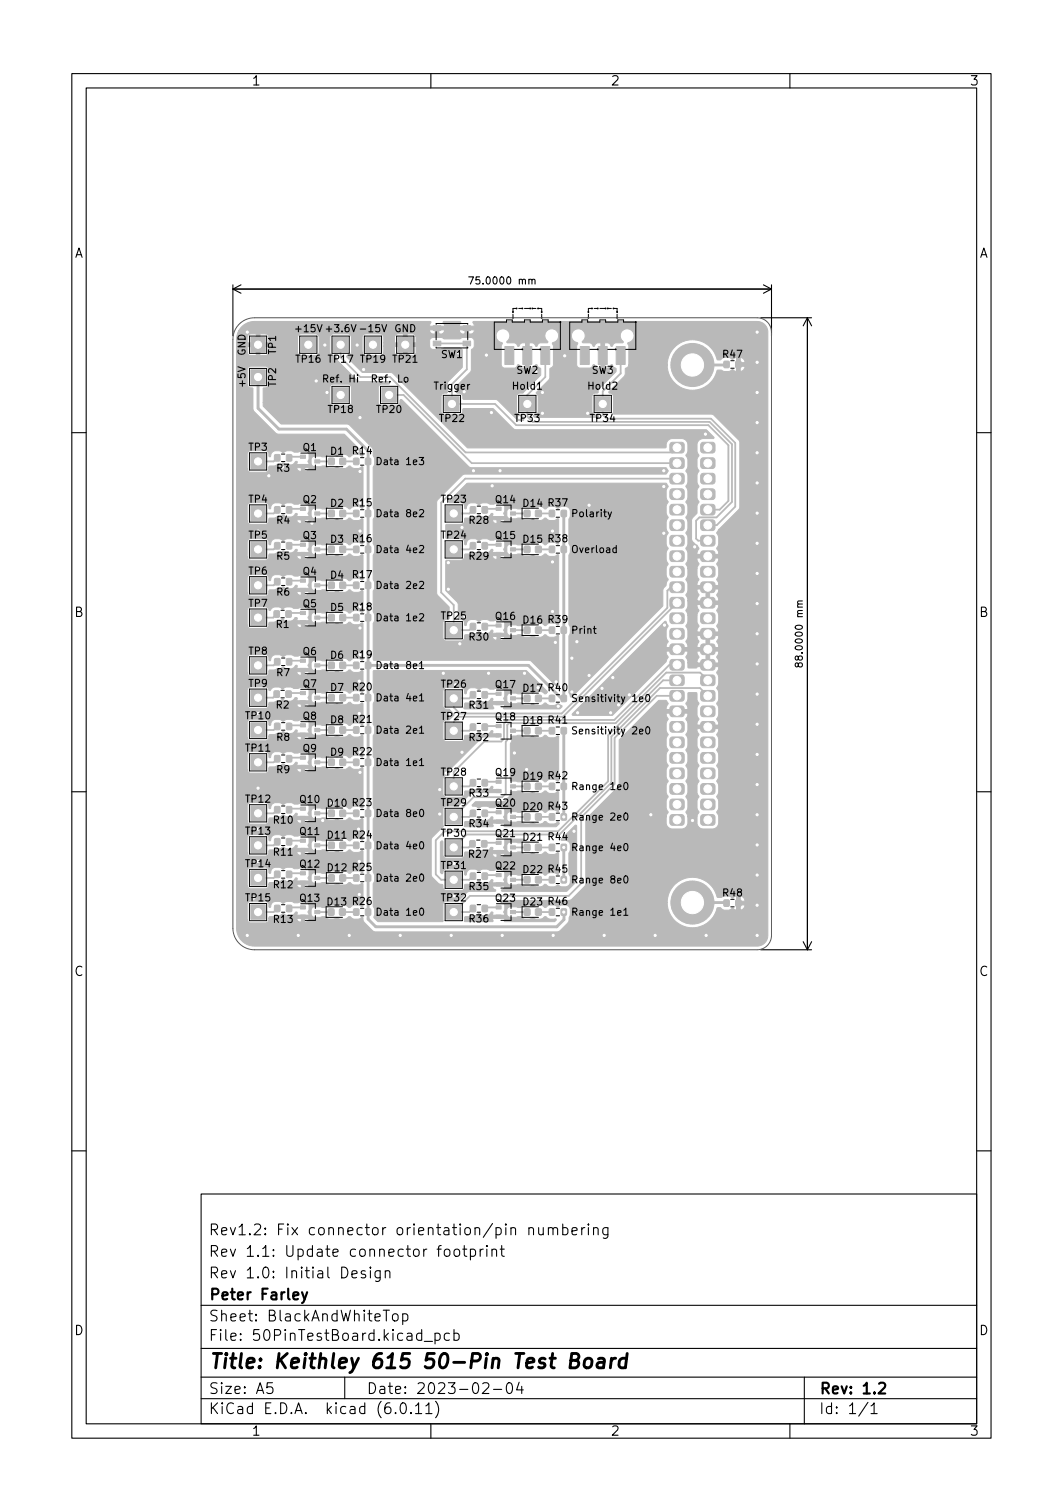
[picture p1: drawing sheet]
<svg xmlns="http://www.w3.org/2000/svg" width="148mm" height="210mm" viewBox="0 0 148 210" stroke-linecap="round" stroke-linejoin="round" font-family="sans-serif">
<defs><g id="words">
<g font-size="2.8">
<text x="29" y="191.2">Title:</text>
<text x="38.3" y="191.2">Keithley</text>
<text x="52.1" y="191.2">615</text>
<text x="59.7" y="191.2">50-Pin</text>
<text x="72.7" y="191.2">Test Board</text>
</g>
<g font-size="2.1">
<text x="29" y="172.5">Rev1.2:</text>
<text x="38.5" y="172.5">Fix</text>
<text x="43" y="172.5">connector</text>
<text x="55.4" y="172.5">orientation/pin</text>
<text x="73.8" y="172.5">numbering</text>
<text x="29" y="178.5">Rev</text>
<text x="29" y="175.5">Rev</text>
<text x="34.2" y="178.5">1.0:</text>
<text x="34.2" y="175.5">1.1:</text>
<text x="39.8" y="178.5">Initial</text>
<text x="39.8" y="175.5">Update</text>
<text x="47.6" y="178.5">Design</text>
<text x="48.9" y="175.5">connector</text>
<text x="61.2" y="175.5">footprint</text>
<text x="29" y="184.5">Sheet:</text>
<text x="29" y="181.5">Peter</text>
<text x="36.3" y="181.5">Farley</text>
<text x="37.2" y="184.5">BlackAndWhiteTop</text>
<text x="29" y="187.2">File:</text>
<text x="35.4" y="187.2">50PinTestBoard.kicad_pcb</text>
<text x="29" y="197.4">KiCad</text>
<text x="29" y="194.6">Size:</text>
<text x="35.7" y="194.6">A5</text>
<text x="36.7" y="197.4">E.D.A.</text>
<text x="45.6" y="197.4">kicad</text>
<text x="51" y="194.6">Date:</text>
<text x="52.8" y="197.4">(6.0.11)</text>
<text x="58" y="194.6">2023-02-04</text>
<text x="114" y="194.6">Rev:</text>
<text x="114" y="197.4">Id:</text>
<text x="118.1" y="197.4">1/1</text>
<text x="120.1" y="194.6">1.2</text>
</g>
<g font-size="1.8">
<text x="35" y="12.3">1</text>
<text x="85" y="12.3">2</text>
<text x="135" y="12.3">3</text>
<text x="10.4" y="36.3">A</text>
<text x="136.4" y="36.3">A</text>
<text x="10.3" y="86.3">B</text>
<text x="136.3" y="86.3">B</text>
<text x="10.3" y="136.3">C</text>
<text x="136.3" y="136.3">C</text>
<text x="10.3" y="186.3">D</text>
<text x="136.3" y="186.3">D</text>
<text x="35" y="200.3">1</text>
<text x="85" y="200.3">2</text>
<text x="135" y="200.3">3</text>
</g>
<g font-size="1.4">
<text x="65" y="39.9">75.0000</text>
<text x="72.2" y="39.9">mm</text>
<text x="40.9" y="46.6">+15V +3.6V</text>
<text x="49.9" y="46.6">-15V</text>
<text x="54.8" y="46.6">GND</text>
<text x="34.5" y="49.6" transform="rotate(-90 34.5 49.6)">GND</text>
<text x="38.7" y="53.9" transform="rotate(-90 38.7 53.9)">TP2</text>
<text x="38.7" y="49.4" transform="rotate(-90 38.7 49.4)">TP1</text>
<text x="41" y="50.8">TP16</text>
<text x="44.8" y="53.6">Ref.</text>
<text x="45.5" y="50.8">TP17</text>
<text x="48.6" y="53.6">Hi</text>
<text x="50" y="50.8">TP19</text>
<text x="51.5" y="53.6">Ref.</text>
<text x="54.5" y="50.8">TP21</text>
<text x="55.4" y="53.6">Lo</text>
<text x="61.3" y="50.2">SW1</text>
<text x="71.8" y="52.4">SW2</text>
<text x="82.3" y="52.4">SW3</text>
<text x="100.5" y="50.1">R47</text>
<text x="34.5" y="54.1" transform="rotate(-90 34.5 54.1)">+5V</text>
<text x="45.5" y="57.8">TP18</text>
<text x="52.3" y="57.8">TP20</text>
<text x="60.3" y="54.6">Trigger</text>
<text x="61" y="59.1">TP22</text>
<text x="71.2" y="54.6">Hold1</text>
<text x="71.5" y="59.1">TP33</text>
<text x="81.7" y="54.6">Hold2</text>
<text x="82" y="59.1">TP34</text>
<text x="34.5" y="63.1">TP3</text>
<text x="38.4" y="66">R3</text>
<text x="42.1" y="63.1">Q1</text>
<text x="45.9" y="63.6">D1</text>
<text x="48.9" y="63.6">R14</text>
<text x="52.2" y="65.1">Data</text>
<text x="56.5" y="65.1">1e3</text>
<text x="34.5" y="70.3">TP4</text>
<text x="42.1" y="70.4">Q2</text>
<text x="45.9" y="70.9">D2</text>
<text x="48.9" y="70.8">R15</text>
<text x="61.3" y="70.3">TP23</text>
<text x="68.8" y="70.4">Q14</text>
<text x="72.7" y="70.9">D14 R37</text>
<text x="34.5" y="75.3">TP5</text>
<text x="38.4" y="73.2">R4</text>
<text x="42.1" y="75.4">Q3</text>
<text x="45.9" y="75.9">D3</text>
<text x="48.9" y="75.8">R16</text>
<text x="52.2" y="77.3">Data</text>
<text x="52.2" y="72.3">Data</text>
<text x="56.5" y="77.3">4e2</text>
<text x="56.5" y="72.3">8e2</text>
<text x="61.3" y="75.3">TP24</text>
<text x="65.2" y="73.2">R28</text>
<text x="68.8" y="75.4">Q15</text>
<text x="72.7" y="75.9">D15 R38</text>
<text x="79.4" y="77.3">Overload</text>
<text x="79.4" y="72.3">Polarity</text>
<text x="34.5" y="80.3">TP6</text>
<text x="38.4" y="78.2">R5</text>
<text x="38.4" y="83.2">R6</text>
<text x="42.1" y="80.4">Q4</text>
<text x="45.9" y="80.9">D4</text>
<text x="48.9" y="80.8">R17</text>
<text x="52.2" y="82.3">Data</text>
<text x="56.5" y="82.3">2e2</text>
<text x="65.2" y="78.2">R29</text>
<text x="34.5" y="84.8">TP7</text>
<text x="38.3" y="87.7">R1</text>
<text x="42.1" y="84.9">Q5</text>
<text x="45.9" y="85.4">D5</text>
<text x="48.9" y="85.3">R18</text>
<text x="52.2" y="86.8">Data</text>
<text x="56.5" y="86.8">1e2</text>
<text x="61.3" y="86.6">TP25</text>
<text x="65.2" y="89.5">R30</text>
<text x="68.8" y="86.6">Q16</text>
<text x="72.7" y="87.1">D16 R39</text>
<text x="79.4" y="88.6">Print</text>
<text x="112.1" y="86" transform="rotate(-90 112.1 86)">mm</text>
<text x="34.5" y="91.5">TP8</text>
<text x="34.5" y="96">TP9</text>
<text x="38.4" y="94.5">R7</text>
<text x="42.1" y="91.5">Q6</text>
<text x="45.9" y="92">D6</text>
<text x="48.9" y="92">R19</text>
<text x="52.2" y="93.5">Data</text>
<text x="56.5" y="93.5">8e1</text>
<text x="112.1" y="93.1" transform="rotate(-90 112.1 93.1)">88.0000</text>
<text x="34" y="100.5">TP10</text>
<text x="38.3" y="99">R2</text>
<text x="42.1" y="96">Q7</text>
<text x="42.1" y="100.5">Q8</text>
<text x="45.9" y="101">D8</text>
<text x="45.9" y="96.5">D7</text>
<text x="48.9" y="101">R21</text>
<text x="48.9" y="96.5">R20</text>
<text x="52.2" y="98">Data</text>
<text x="56.5" y="98">4e1</text>
<text x="61.3" y="96.1">TP26</text>
<text x="61.3" y="100.6">TP27</text>
<text x="65.2" y="99">R31</text>
<text x="68.8" y="100.6">Q18</text>
<text x="68.8" y="96.1">Q17</text>
<text x="72.7" y="96.6">D17 R40</text>
<text x="72.7" y="101.1">D18 R41</text>
<text x="79.4" y="98.1">Sensitivity</text>
<text x="88" y="98.1">1e0</text>
<text x="34" y="105">TP11</text>
<text x="38.4" y="108">R9</text>
<text x="38.4" y="103.5">R8</text>
<text x="42.1" y="105">Q9</text>
<text x="45.9" y="105.5">D9</text>
<text x="48.9" y="105.5">R22</text>
<text x="52.2" y="102.5">Data</text>
<text x="52.2" y="107">Data</text>
<text x="56.5" y="102.5">2e1</text>
<text x="56.5" y="107">1e1</text>
<text x="65.2" y="103.5">R32</text>
<text x="79.4" y="102.6">Sensitivity</text>
<text x="88" y="102.6">2e0</text>
<text x="34" y="112.1">TP12</text>
<text x="41.6" y="112.1">Q10</text>
<text x="45.4" y="112.6">D10 R23</text>
<text x="61.3" y="108.3">TP28</text>
<text x="61.3" y="112.6">TP29</text>
<text x="65.2" y="111.2">R33</text>
<text x="68.8" y="112.6">Q20</text>
<text x="68.8" y="108.4">Q19</text>
<text x="72.7" y="113.1">D20 R43</text>
<text x="72.7" y="108.9">D19 R42</text>
<text x="79.4" y="110.3">Range</text>
<text x="84.9" y="110.3">1e0</text>
<text x="34" y="116.5">TP13</text>
<text x="37.9" y="115">R10</text>
<text x="37.9" y="119.4">R11</text>
<text x="41.6" y="116.6">Q11</text>
<text x="45.4" y="117.1">D11 R24</text>
<text x="52.2" y="118.6">Data</text>
<text x="52.2" y="114.1">Data</text>
<text x="56.5" y="118.6">4e0</text>
<text x="56.5" y="114.1">8e0</text>
<text x="61.3" y="116.8">TP30</text>
<text x="65.1" y="119.7">R27</text>
<text x="65.2" y="115.5">R34</text>
<text x="68.8" y="116.9">Q21</text>
<text x="72.7" y="117.4">D21 R44</text>
<text x="79.4" y="114.6">Range</text>
<text x="79.4" y="118.8">Range</text>
<text x="84.9" y="114.6">2e0</text>
<text x="84.9" y="118.8">4e0</text>
<text x="34" y="121.1">TP14</text>
<text x="34" y="125.8">TP15</text>
<text x="37.9" y="124">R12</text>
<text x="41.6" y="125.9">Q13</text>
<text x="41.6" y="121.1">Q12</text>
<text x="45.4" y="121.6">D12 R25</text>
<text x="52.2" y="123.1">Data</text>
<text x="56.5" y="123.1">2e0</text>
<text x="61.3" y="121.3">TP31</text>
<text x="61.3" y="125.8">TP32</text>
<text x="65.2" y="124.2">R35</text>
<text x="68.8" y="121.4">Q22</text>
<text x="68.8" y="125.9">Q23</text>
<text x="72.7" y="121.9">D22 R45</text>
<text x="79.4" y="123.3">Range</text>
<text x="84.9" y="123.3">8e0</text>
<text x="100.5" y="125.1">R48</text>
<text x="37.9" y="128.8">R13</text>
<text x="45.4" y="126.4">D13</text>
<text x="48.9" y="126.3">R26</text>
<text x="52.2" y="127.8">Data</text>
<text x="56.5" y="127.8">1e0</text>
<text x="65.2" y="128.7">R36</text>
<text x="72.7" y="126.4">D23 R46</text>
<text x="79.4" y="127.8">Range</text>
<text x="84.9" y="127.8">1e1</text>
</g>
</g></defs>
<g fill="none" stroke="#000" stroke-width=".15">
<path d="M32.4 39.7v7M33.6 39.7l-1.2 .5M70.7 38.6h.1a.53 .53 0 0 1 .3 .5 .53 .53 0 0 1-.3 .5 .66 .66 0 0 1-.1-1zM106.3 39.7l1.1 .5M107.4 39.7v7M32.4 40.2h75M32.4 40.2l1.2 .6M105.9 44.2h7.1M107.4 40.2l-1.1 .6M112.4 44.2v88M112.4 44.2l-.6 1.2M112.4 44.2l.6 1.2"/>
<path d="M110.8 87.2a.59 .59 0 0 1 .9 .2 .57 .57 0 0 1-1-.1zM105.9 132.2h7.1M111.8 131.1l.6 1.1M113 131.1l-.6 1.1"/>
</g>
<g fill="#b9b9b9" stroke="#b9b9b9" stroke-width=".14">
<path d="M97.7 61.6h.2h1.5l.2 .4-.1 .9-.3 .2-1.5-.1-.1-.3v-.9z"/>
<path d="M97.7 63.8l.2-.1 1.5 .1 .2 .3-.1 1-.3 .1h-1.5l-.1-.3v-.9z"/>
<path d="M97.7 66l.2-.1 1.5 .1 .2 .3-.1 .9-.3 .2-1.5-.1-.1-.3v-.8z"/>
<path d="M97.7 68.1h.2h1.5l.2 .3-.1 1-.3 .2-1.5-.1-.1-.3v-.9z"/>
<path d="M97.7 70.3l.2-.1 1.5 .1 .2 .3-.1 1-.3 .1-1.5-.1-.1-.3v-.8z"/>
<path d="M97.7 72.4h.2h1.5l.2 .4-.1 .9-.3 .2-1.5-.1-.1-.3v-.9z"/>
<path d="M97.7 74.6l.2-.1 1.5 .1 .2 .3-.1 1-.3 .1h-1.5l-.1-.3v-.9z"/>
<path d="M97.7 76.8l.2-.1 1.5 .1 .2 .3-.1 .9-.3 .2-1.5-.1-.1-.3v-.8z"/>
<path d="M97.7 78.9h.2h1.5l.2 .3-.1 1-.3 .2-1.5-.1-.1-.3v-.9z"/>
<path d="M97.7 81.1l.2-.1 1.5 .1 .2 .3-.1 1-.3 .1-1.5-.1-.1-.3v-.8z"/>
<path d="M97.7 83.2h.2h1.5l.2 .4-.1 .9-.3 .2-1.5-.1-.1-.3v-.9z"/>
<path d="M97.7 85.4l.2-.1 1.5 .1 .2 .3-.1 1-.3 .1h-1.5l-.1-.3v-.9z"/>
<path d="M97.7 87.6l.2-.1 1.5 .1 .2 .3-.1 .9-.3 .2-1.5-.1-.1-.3v-.8z"/>
<path d="M97.7 89.7h.2h1.5l.2 .3-.1 1-.3 .2-1.5-.1-.1-.3v-.9z"/>
<path d="M97.7 91.9l.2-.1 1.5 .1 .2 .3-.1 1-.3 .1-1.5-.1-.1-.3v-.8z"/>
<path d="M97.7 94h.2h1.5l.2 .4-.1 .9-.3 .2-1.5-.1-.1-.3v-.9z"/>
<path d="M97.7 96.2l.2-.1 1.5 .1 .2 .3-.1 1-.3 .1h-1.5l-.1-.3v-.9z"/>
<path d="M97.7 98.4l.2-.1 1.5 .1 .2 .3-.1 .9-.3 .2-1.5-.1-.1-.3v-.8z"/>
<path d="M97.7 100.5h.2h1.5l.2 .3-.1 1-.3 .2-1.5-.1-.1-.3v-.9z"/>
<path d="M97.7 102.7l.2-.1 1.5 .1 .2 .3-.1 1-.3 .1-1.5-.1-.1-.3v-.8z"/>
<path d="M97.7 104.8h.2h1.5l.2 .4-.1 .9-.3 .2-1.5-.1-.1-.3v-.9z"/>
<path d="M97.7 107l.2-.1 1.5 .1 .2 .3-.1 1-.3 .1h-1.5l-.1-.3v-.9z"/>
<path d="M97.7 109.2l.2-.1 1.5 .1 .2 .3-.1 .9-.3 .2-1.5-.1-.1-.3v-.8z"/>
<path d="M97.7 111.3h.2h1.5l.2 .3-.1 1-.3 .2-1.5-.1-.1-.3v-.9z"/>
<path d="M97.7 113.5l.2-.1 1.5 .1 .2 .3-.1 1-.3 .1-1.5-.1-.1-.3v-.8z"/>
<path d="M93.4 61.6h.3h1.4l.2 .4-.1 .9-.3 .2-1.5-.1-.1-.3v-.9z"/>
<path d="M93.4 63.8l.3-.1 1.4 .1 .2 .3-.1 1-.3 .1h-1.5l-.1-.3v-.9z"/>
<path d="M93.4 66l.3-.1 1.4 .1 .2 .3-.1 .9-.3 .2-1.5-.1-.1-.3v-.8z"/>
<path d="M93.4 68.1h.3h1.4l.2 .3-.1 1-.3 .2-1.5-.1-.1-.3v-.9z"/>
<path d="M93.4 70.3l.3-.1 1.4 .1 .2 .3-.1 1-.3 .1-1.5-.1-.1-.3v-.8z"/>
<path d="M93.4 72.4h.3h1.4l.2 .4-.1 .9-.3 .2-1.5-.1-.1-.3v-.9z"/>
<path d="M93.4 74.6l.3-.1 1.4 .1 .2 .3-.1 1-.3 .1h-1.5l-.1-.3v-.9z"/>
<path d="M93.4 76.8l.3-.1 1.4 .1 .2 .3-.1 .9-.3 .2-1.5-.1-.1-.3v-.8z"/>
<path d="M93.4 78.9h.3h1.4l.2 .3-.1 1-.3 .2-1.5-.1-.1-.3v-.9z"/>
<path d="M93.4 81.1l.3-.1 1.4 .1 .2 .3-.1 1-.3 .1-1.5-.1-.1-.3v-.8z"/>
<path d="M93.4 83.2h.3h1.4l.2 .4-.1 .9-.3 .2-1.5-.1-.1-.3v-.9z"/>
<path d="M93.4 85.4l.3-.1 1.4 .1 .2 .3-.1 1-.3 .1h-1.5l-.1-.3v-.9z"/>
<path d="M93.4 87.6l.3-.1 1.4 .1 .2 .3-.1 .9-.3 .2-1.5-.1-.1-.3v-.8z"/>
<path d="M93.4 89.7h.3h1.4l.2 .3-.1 1-.3 .2-1.5-.1-.1-.3v-.9z"/>
<path d="M93.4 91.9l.3-.1 1.4 .1 .2 .3-.1 1-.3 .1-1.5-.1-.1-.3v-.8z"/>
<path d="M93.4 94h.3h1.4l.2 .4-.1 .9-.3 .2-1.5-.1-.1-.3v-.9z"/>
<path d="M93.4 96.2l.3-.1 1.4 .1 .2 .3-.1 1-.3 .1h-1.5l-.1-.3v-.9z"/>
<path d="M93.4 98.4l.3-.1 1.4 .1 .2 .3-.1 .9-.3 .2-1.5-.1-.1-.3v-.8z"/>
<path d="M93.4 100.5h.3h1.4l.2 .3-.1 1-.3 .2-1.5-.1-.1-.3v-.9z"/>
<path d="M93.4 102.7l.3-.1 1.4 .1 .2 .3-.1 1-.3 .1-1.5-.1-.1-.3v-.8z"/>
<path d="M93.4 104.8h.3h1.4l.2 .4-.1 .9-.3 .2-1.5-.1-.1-.3v-.9z"/>
<path d="M93.4 107l.3-.1 1.4 .1 .2 .3-.1 1-.3 .1h-1.5l-.1-.3v-.9z"/>
<path d="M93.4 109.2l.3-.1 1.4 .1 .2 .3-.1 .9-.3 .2-1.5-.1-.1-.3v-.8z"/>
<path d="M93.4 111.3h.3h1.4l.2 .3-.1 1-.3 .2-1.5-.1-.1-.3v-.9z"/>
<path d="M93.4 113.5l.3-.1 1.4 .1 .2 .3-.1 1-.3 .1-1.5-.1-.1-.3v-.8z"/>
<path d="M47.3 85.6h.8v.8h-.8z"/>
<path d="M45.8 85.6h.7v.8h-.7z"/>
<path d="M34.9 91.6h2v2h-2z"/>
<path d="M38.2 85.1h.7v.8h-.7z"/>
<path d="M39.8 85.1h.7v.8h-.7z"/>
<path d="M65.5 112.8h.7v.9h-.7z"/>
<path d="M67.2 112.8h.7v.9h-.7z"/>
<path d="M71.1 101.5h.7v.5h-.7z"/>
<path d="M69.1 102.2h.7v.4h-.7z"/>
<path d="M69.1 100.9h.7v.4h-.7z"/>
<path d="M49.3 76.1h.7v.8h-.7z"/>
<path d="M50.9 76.1h.7v.8h-.7z"/>
<path d="M43.8 85.8h.7v.4h-.7z"/>
<path d="M41.8 86.4h.7v.5h-.7z"/>
<path d="M41.8 85.1h.7v.5h-.7z"/>
<path d="M47.3 101.2h.8v.9h-.8z"/>
<path d="M45.8 101.2h.7v.9h-.7z"/>
<path d="M49.3 101.2h.7v.9h-.7z"/>
<path d="M50.9 101.2h.7v.9h-.7z"/>
<path d="M49.3 121.8h.7v.9h-.7z"/>
<path d="M50.9 121.8h.7v.9h-.7z"/>
<path d="M34.9 63.2h2v2h-2z"/>
<path d="M49.3 71.1h.7v.8h-.7z"/>
<path d="M50.9 71.1h.7v.8h-.7z"/>
<path d="M50.9 47h2v2h-2z"/>
<path d="M65.5 96.3h.7v.9h-.7z"/>
<path d="M67.2 96.3h.7v.9h-.7z"/>
<path d="M38.3 126.1h.7v.8h-.7z"/>
<path d="M39.9 126.1h.7v.8h-.7z"/>
<path d="M34.9 112.2h2v2h-2z"/>
<path d="M76.5 76.1h.7v.8h-.7z"/>
<path d="M78.2 76.1h.7v.8h-.7z"/>
<path d="M43.8 105.9h.7v.5h-.7z"/>
<path d="M41.8 106.6h.7v.4h-.7z"/>
<path d="M41.8 105.3h.7v.4h-.7z"/>
<path d="M65.5 108.6h.7v.8h-.7z"/>
<path d="M67.2 108.6h.7v.8h-.7z"/>
<path d="M41.9 47h2v2h-2z"/>
<path d="M74.6 117.6h.7v.8h-.7z"/>
<path d="M73 117.6h.8v.8h-.8z"/>
<path d="M38.3 75.6h.7v.8h-.7z"/>
<path d="M39.9 75.6h.7v.8h-.7z"/>
<path d="M62.2 121.5h2v2h-2z"/>
<path d="M62.2 75.5h2v2h-2z"/>
<path d="M76.5 96.8h.7v.9h-.7z"/>
<path d="M78.2 96.8h.7v.9h-.7z"/>
<path d="M38.3 112.3h.7v.9h-.7z"/>
<path d="M39.9 112.3h.7v.9h-.7z"/>
<path d="M76.5 71.1h.7v.8h-.7z"/>
<path d="M78.2 71.1h.7v.8h-.7z"/>
<path d="M65.5 75.6h.7v.8h-.7z"/>
<path d="M67.2 75.6h.7v.8h-.7z"/>
<path d="M49.3 117.3h.7v.8h-.7z"/>
<path d="M50.9 117.3h.7v.8h-.7z"/>
<path d="M80.8 48.2h1.3v2.5h-1.3z"/>
<path d="M83.3 48.2h1.3v2.5h-1.3z"/>
<path d="M85.8 48.2h1.3v2.5h-1.3z"/>
<path d="M71.1 126.8h.7v.4h-.7z"/>
<path d="M69.1 127.4h.7v.5h-.7z"/>
<path d="M69.1 126.1h.7v.5h-.7z"/>
<path d="M74.6 76.1h.7v.8h-.7z"/>
<path d="M73 76.1h.8v.8h-.8z"/>
<path d="M70.3 48.2h1.3v2.5h-1.3z"/>
<path d="M72.8 48.2h1.3v2.5h-1.3z"/>
<path d="M75.3 48.2h1.3v2.5h-1.3z"/>
<path d="M47.3 63.8h.8v.9h-.8z"/>
<path d="M45.8 63.8h.7v.9h-.7z"/>
<path d="M82.9 55.2h2v2h-2z"/>
<path d="M65.5 100.8h.7v.9h-.7z"/>
<path d="M67.2 100.8h.7v.9h-.7z"/>
<path d="M47.3 76.1h.8v.8h-.8z"/>
<path d="M45.8 76.1h.7v.8h-.7z"/>
<path d="M47.3 81.1h.8v.8h-.8z"/>
<path d="M45.8 81.1h.7v.8h-.7z"/>
<path d="M71.1 71.3h.7v.4h-.7z"/>
<path d="M69.1 71.9h.7v.5h-.7z"/>
<path d="M69.1 70.6h.7v.5h-.7z"/>
<path d="M47.3 71.1h.8v.8h-.8z"/>
<path d="M45.8 71.1h.7v.8h-.7z"/>
<path d="M76.5 109.1h.7v.8h-.7z"/>
<path d="M78.2 109.1h.7v.8h-.7z"/>
<path d="M43.8 113h.7v.5h-.7z"/>
<path d="M41.8 113.7h.7v.4h-.7z"/>
<path d="M41.8 112.4h.7v.4h-.7z"/>
<path d="M47.3 96.7h.8v.9h-.8z"/>
<path d="M45.8 96.7h.7v.9h-.7z"/>
<path d="M71.1 113.5h.7v.5h-.7z"/>
<path d="M69.1 114.2h.7v.4h-.7z"/>
<path d="M69.1 112.9h.7v.4h-.7z"/>
<path d="M53.2 54h2v2h-2z"/>
<path d="M38.3 80.6h.7v.8h-.7z"/>
<path d="M39.9 80.6h.7v.8h-.7z"/>
<path d="M76.5 87.3h.7v.9h-.7z"/>
<path d="M78.2 87.3h.7v.9h-.7z"/>
<path d="M71.1 122.3h.7v.4h-.7z"/>
<path d="M69.1 122.9h.7v.5h-.7z"/>
<path d="M69.1 121.6h.7v.5h-.7z"/>
<path d="M34.9 116.7h2v2h-2z"/>
<path d="M55.4 47h2v2h-2z"/>
<path d="M34.9 80.5h2v2h-2z"/>
<path d="M43.8 92.4h.7v.5h-.7z"/>
<path d="M41.8 93.1h.7v.4h-.7z"/>
<path d="M41.8 91.8h.7v.4h-.7z"/>
<path d="M43.8 117.5h.7v.4h-.7z"/>
<path d="M41.8 118.1h.7v.5h-.7z"/>
<path d="M41.8 116.8h.7v.5h-.7z"/>
<path d="M34.9 47h2v2h-2z"/>
<path d="M74.6 113.3h.7v.9h-.7z"/>
<path d="M73 113.3h.8v.9h-.8z"/>
<path d="M38.3 91.7h.7v.9h-.7z"/>
<path d="M39.9 91.7h.7v.9h-.7z"/>
<path d="M62.2 117h2v2h-2z"/>
<path d="M49.3 126.6h.7v.8h-.7z"/>
<path d="M50.9 126.6h.7v.8h-.7z"/>
<path d="M34.9 121.2h2v2h-2z"/>
<path d="M71.1 117.8h.7v.4h-.7z"/>
<path d="M69.1 118.4h.7v.5h-.7z"/>
<path d="M69.1 117.1h.7v.5h-.7z"/>
<path d="M74.6 96.8h.7v.9h-.7z"/>
<path d="M73 96.8h.8v.9h-.8z"/>
<path d="M74.6 109.1h.7v.8h-.7z"/>
<path d="M73 109.1h.8v.8h-.8z"/>
<path d="M49.3 92.2h.7v.9h-.7z"/>
<path d="M50.9 92.2h.7v.9h-.7z"/>
<path d="M74.6 101.3h.7v.9h-.7z"/>
<path d="M73 101.3h.8v.9h-.8z"/>
<path d="M76.5 126.6h.7v.8h-.7z"/>
<path d="M78.2 126.6h.7v.8h-.7z"/>
<path d="M47.3 117.3h.8v.8h-.8z"/>
<path d="M45.8 117.3h.7v.8h-.7z"/>
<path d="M38.3 116.8h.7v.8h-.7z"/>
<path d="M39.9 116.8h.7v.8h-.7z"/>
<path d="M76.5 101.3h.7v.9h-.7z"/>
<path d="M78.2 101.3h.7v.9h-.7z"/>
<path d="M38.2 96.2h.7v.9h-.7z"/>
<path d="M39.8 96.2h.7v.9h-.7z"/>
<path d="M49.3 63.8h.7v.9h-.7z"/>
<path d="M50.9 63.8h.7v.9h-.7z"/>
<path d="M47.3 112.8h.8v.9h-.8z"/>
<path d="M45.8 112.8h.7v.9h-.7z"/>
<path d="M47.3 121.8h.8v.9h-.8z"/>
<path d="M45.8 121.8h.7v.9h-.7z"/>
<path d="M34.9 105.1h2v2h-2z"/>
<path d="M43.8 64h.7v.5h-.7z"/>
<path d="M41.8 64.7h.7v.4h-.7z"/>
<path d="M41.8 63.4h.7v.4h-.7z"/>
<path d="M76.5 117.6h.7v.8h-.7z"/>
<path d="M78.2 117.6h.7v.8h-.7z"/>
<path d="M34.9 126h2v2h-2z"/>
<path d="M71.1 87.5h.7v.5h-.7z"/>
<path d="M69.1 88.2h.7v.4h-.7z"/>
<path d="M69.1 86.9h.7v.4h-.7z"/>
<path d="M76.5 122.1h.7v.8h-.7z"/>
<path d="M78.2 122.1h.7v.8h-.7z"/>
<path d="M74.6 126.6h.7v.8h-.7z"/>
<path d="M73 126.6h.8v.8h-.8z"/>
<path d="M74.6 122.1h.7v.8h-.7z"/>
<path d="M73 122.1h.8v.8h-.8z"/>
<path d="M43.8 126.8h.7v.4h-.7z"/>
<path d="M41.8 127.4h.7v.5h-.7z"/>
<path d="M41.8 126.1h.7v.5h-.7z"/>
<path d="M34.9 85h2v2h-2z"/>
<path d="M61.9 55.2h2v2h-2z"/>
<path d="M62.2 96.2h2v2h-2z"/>
<path d="M71.1 109.3h.7v.4h-.7z"/>
<path d="M69.1 109.9h.7v.5h-.7z"/>
<path d="M69.1 108.6h.7v.5h-.7z"/>
<path d="M49.3 85.6h.7v.8h-.7z"/>
<path d="M50.9 85.6h.7v.8h-.7z"/>
<path d="M43.8 76.3h.7v.4h-.7z"/>
<path d="M41.8 76.9h.7v.5h-.7z"/>
<path d="M41.8 75.6h.7v.5h-.7z"/>
<path d="M74.6 71.1h.7v.8h-.7z"/>
<path d="M73 71.1h.8v.8h-.8z"/>
<path d="M62.2 86.7h2v2h-2z"/>
<path d="M71.1 76.3h.7v.4h-.7z"/>
<path d="M69.1 76.9h.7v.5h-.7z"/>
<path d="M69.1 75.6h.7v.5h-.7z"/>
<path d="M38.3 105.2h.7v.9h-.7z"/>
<path d="M39.9 105.2h.7v.9h-.7z"/>
<path d="M47.3 105.7h.8v.9h-.8z"/>
<path d="M45.8 105.7h.7v.9h-.7z"/>
<path d="M49.3 96.7h.7v.9h-.7z"/>
<path d="M50.9 96.7h.7v.9h-.7z"/>
<path d="M65.5 121.6h.7v.8h-.7z"/>
<path d="M67.2 121.6h.7v.8h-.7z"/>
<path d="M38.3 100.7h.7v.9h-.7z"/>
<path d="M39.9 100.7h.7v.9h-.7z"/>
<path d="M65.5 86.8h.7v.9h-.7z"/>
<path d="M67.2 86.8h.7v.9h-.7z"/>
<path d="M34.9 96.1h2v2h-2z"/>
<path d="M46.4 47h2v2h-2z"/>
<path d="M34.9 51.5h2v2h-2z"/>
<path d="M62.2 108.5h2v2h-2z"/>
<path d="M46.4 54h2v2h-2z"/>
<path d="M43.8 122h.7v.5h-.7z"/>
<path d="M41.8 122.7h.7v.4h-.7z"/>
<path d="M41.8 121.4h.7v.4h-.7z"/>
<path d="M74.6 87.3h.7v.9h-.7z"/>
<path d="M73 87.3h.8v.9h-.8z"/>
<path d="M43.8 71.3h.7v.4h-.7z"/>
<path d="M41.8 71.9h.7v.5h-.7z"/>
<path d="M41.8 70.6h.7v.5h-.7z"/>
<path d="M38.3 70.6h.7v.8h-.7z"/>
<path d="M39.9 70.6h.7v.8h-.7z"/>
<path d="M34.9 100.6h2v2h-2z"/>
<path d="M49.3 105.7h.7v.9h-.7z"/>
<path d="M50.9 105.7h.7v.9h-.7z"/>
<path d="M43.8 96.9h.7v.5h-.7z"/>
<path d="M41.8 97.6h.7v.4h-.7z"/>
<path d="M41.8 96.3h.7v.4h-.7z"/>
<path d="M34.9 75.5h2v2h-2z"/>
<path d="M43.8 81.3h.7v.4h-.7z"/>
<path d="M41.8 81.9h.7v.5h-.7z"/>
<path d="M41.8 80.6h.7v.5h-.7z"/>
<path d="M62.2 126h2v2h-2z"/>
<path d="M72.4 55.2h2v2h-2z"/>
<path d="M60.3 45.3h1.1v.7h-1.1z"/>
<path d="M64.5 45.3h1v.7h-1z"/>
<path d="M60.3 47.5h1.1v.6h-1.1z"/>
<path d="M64.5 47.5h1v.6h-1z"/>
<path d="M49.3 112.8h.7v.9h-.7z"/>
<path d="M50.9 112.8h.7v.9h-.7z"/>
<path d="M71.1 97h.7v.5h-.7z"/>
<path d="M69.1 97.7h.7v.4h-.7z"/>
<path d="M69.1 96.4h.7v.4h-.7z"/>
<path d="M62.2 70.5h2v2h-2z"/>
<path d="M47.3 92.2h.8v.9h-.8z"/>
<path d="M45.8 92.2h.7v.9h-.7z"/>
<path d="M65.5 70.6h.7v.8h-.7z"/>
<path d="M67.2 70.6h.7v.8h-.7z"/>
<path d="M76.5 113.3h.7v.9h-.7z"/>
<path d="M78.2 113.3h.7v.9h-.7z"/>
<path d="M65.5 126.1h.7v.8h-.7z"/>
<path d="M67.2 126.1h.7v.8h-.7z"/>
<path d="M38.3 63.3h.7v.9h-.7z"/>
<path d="M39.9 63.3h.7v.9h-.7z"/>
<path d="M65.4 117.1h.7v.8h-.7z"/>
<path d="M67.1 117.1h.7v.8h-.7z"/>
<path d="M47.3 126.6h.8v.8h-.8z"/>
<path d="M45.7 126.6h.8v.8h-.8z"/>
<path d="M38.3 121.3h.7v.9h-.7z"/>
<path d="M39.9 121.3h.7v.9h-.7z"/>
<path d="M62.2 100.7h2v2h-2z"/>
<path d="M34.9 70.5h2v2h-2z"/>
<path d="M62.2 112.7h2v2h-2z"/>
<path d="M49.3 81.1h.7v.8h-.7z"/>
<path d="M50.9 81.1h.7v.8h-.7z"/>
<path d="M43.8 101.4h.7v.5h-.7z"/>
<path d="M41.8 102.1h.7v.4h-.7z"/>
<path d="M41.8 100.8h.7v.4h-.7z"/>
<path d="M100.8 125.3h.7v.9h-.7z"/>
<path d="M102.5 125.3h.7v.9h-.7z"/>
<path d="M102.5 50.3h.7v.9h-.7z"/>
<path d="M100.8 50.3h.7v.9h-.7z"/>
<circle cx="96.4" cy="50.8" r="3"/>
<circle cx="96.4" cy="125.7" r="3"/>
<circle cx="35.9" cy="109.7" r=".3"/>
<circle cx="45.2" cy="48" r=".3"/>
<circle cx="105.4" cy="54.6" r=".3"/>
<circle cx="34.4" cy="130.2" r=".3"/>
<circle cx="35.9" cy="79" r=".3"/>
<circle cx="55.7" cy="130.2" r=".3"/>
<circle cx="105.4" cy="79.8" r=".3"/>
<circle cx="105.4" cy="75.6" r=".3"/>
<circle cx="80.3" cy="89.3" r=".3"/>
<circle cx="105.4" cy="105" r=".3"/>
<circle cx="64.3" cy="104.7" r=".3"/>
<circle cx="50.1" cy="87.4" r=".3"/>
<circle cx="81.8" cy="57.5" r=".3"/>
<circle cx="87.6" cy="96.7" r=".3"/>
<circle cx="105.4" cy="126" r=".3"/>
<circle cx="105.4" cy="67.2" r=".3"/>
<circle cx="69.6" cy="65.5" r=".3"/>
<circle cx="44.9" cy="114.2" r=".3"/>
<circle cx="83.8" cy="95.8" r=".3"/>
<circle cx="105.4" cy="71.4" r=".3"/>
<circle cx="105.4" cy="50.4" r=".3"/>
<circle cx="50.1" cy="73.9" r=".3"/>
<circle cx="77.4" cy="94.9" r=".3"/>
<circle cx="85.3" cy="94.3" r=".3"/>
<circle cx="34.4" cy="46.2" r=".3"/>
<circle cx="105.4" cy="88.2" r=".3"/>
<circle cx="76.9" cy="85.1" r=".3"/>
<circle cx="84.1" cy="130.2" r=".3"/>
<circle cx="85" cy="99.2" r=".3"/>
<circle cx="61.2" cy="109.9" r=".3"/>
<circle cx="64.3" cy="73.4" r=".3"/>
<circle cx="105.4" cy="109.2" r=".3"/>
<circle cx="105.4" cy="96.6" r=".3"/>
<circle cx="49.7" cy="48" r=".3"/>
<circle cx="80.4" cy="99.2" r=".3"/>
<circle cx="92.4" cy="74.2" r=".3"/>
<circle cx="43.4" cy="72.8" r=".3"/>
<circle cx="92.4" cy="65.5" r=".3"/>
<circle cx="105.4" cy="92.4" r=".3"/>
<circle cx="45.5" cy="54.6" r=".3"/>
<circle cx="50" cy="124.5" r=".3"/>
<circle cx="61.7" cy="93.7" r=".3"/>
<circle cx="82" cy="70.3" r=".3"/>
<circle cx="50.6" cy="51.4" r=".3"/>
<circle cx="35.9" cy="73.9" r=".3"/>
<circle cx="76.9" cy="73.9" r=".3"/>
<circle cx="50.1" cy="107.5" r=".3"/>
<circle cx="75.5" cy="54.6" r=".3"/>
<circle cx="50.1" cy="58.1" r=".3"/>
<circle cx="90.6" cy="113.4" r=".3"/>
<circle cx="68.5" cy="67.6" r=".3"/>
<circle cx="68" cy="93.7" r=".3"/>
<circle cx="41.5" cy="130.2" r=".3"/>
<circle cx="61.2" cy="113.3" r=".3"/>
<circle cx="65.9" cy="65.5" r=".3"/>
<circle cx="67.7" cy="49.4" r=".3"/>
<circle cx="77.7" cy="98.3" r=".3"/>
<circle cx="50.1" cy="65.6" r=".3"/>
<circle cx="105.4" cy="63" r=".3"/>
<circle cx="49.9" cy="115.4" r=".3"/>
<circle cx="50" cy="99.3" r=".3"/>
<circle cx="98.3" cy="130.2" r=".3"/>
<circle cx="73.3" cy="107.1" r=".3"/>
<circle cx="79.6" cy="91.6" r=".3"/>
<circle cx="92.4" cy="67.7" r=".3"/>
<circle cx="44" cy="53" r=".3"/>
<circle cx="37.4" cy="66.2" r=".3"/>
<circle cx="105.4" cy="84" r=".3"/>
<circle cx="69.9" cy="130.2" r=".3"/>
<circle cx="105.4" cy="121.8" r=".3"/>
<circle cx="105.4" cy="130.2" r=".3"/>
<circle cx="62.4" cy="82" r=".3"/>
<circle cx="79.6" cy="96.3" r=".3"/>
<circle cx="71.6" cy="104.8" r=".3"/>
<circle cx="105.4" cy="46.2" r=".3"/>
<circle cx="82" cy="94" r=".3"/>
<circle cx="92.5" cy="87" r=".3"/>
<circle cx="75.5" cy="57.5" r=".3"/>
<circle cx="105.4" cy="58.8" r=".3"/>
<circle cx="48.6" cy="130.2" r=".3"/>
<circle cx="79.9" cy="115.7" r=".3"/>
<circle cx="50" cy="94.8" r=".3"/>
<circle cx="50" cy="119.9" r=".3"/>
<circle cx="96.4" cy="114.2" r=".3"/>
<circle cx="73" cy="93.7" r=".3"/>
<circle cx="68.4" cy="57.4" r=".3"/>
<circle cx="105.4" cy="117.6" r=".3"/>
<circle cx="62.8" cy="130.2" r=".3"/>
<circle cx="96.7" cy="76.1" r=".3"/>
<circle cx="76.9" cy="78.2" r=".3"/>
<circle cx="64" cy="89.6" r=".3"/>
<circle cx="78.6" cy="49.5" r=".3"/>
<circle cx="77" cy="130.2" r=".3"/>
<circle cx="105.4" cy="113.4" r=".3"/>
<circle cx="77.3" cy="89.4" r=".3"/>
<circle cx="98.2" cy="60.4" r=".3"/>
<circle cx="91.2" cy="130.2" r=".3"/>
<circle cx="62.4" cy="78.3" r=".3"/>
<circle cx="105.4" cy="100.8" r=".3"/>
<circle cx="78.5" cy="118" r=".3"/>
<circle cx="78.5" cy="122.5" r=".3"/>
<circle cx="78.5" cy="113.7" r=".3"/>
<circle cx="78.5" cy="127" r=".3"/>
</g>
<g fill="none" stroke="#b9b9b9" stroke-width=".25">
<path d="M47.4 48v1.7l2.8 2.8h4.1l10.5 10.5h28.8l.7-.7M54.2 55h2l9.5 9.5h28.6M60.9 47.8h4.1v3.6l-2.1 2.1v2.7h6l3 3h26.7l2.8 2.8v7.7l-1.2 1.3h-1.6M74.2 58.7h24.6l3.1 3.2v8l-2.1 2.1h-2.4l-.5 .5v2.5l.3 .3h1.4M75.9 49.5v3l-2.5 2.5v3M84.5 58.3h14.5l3.4 3.4v8.8l-2.6 2.6h-1.2M86.4 49.5v2.5l-2.5 2.5v3.2M38.6 63.7l-.5 .5h-2.2M38.6 71l-.5 .5h-2.2M38.6 76l-.5 .5h-2.2M42.2 63.6h-1.8l-.1 .1M42.2 70.8h-1.8l-.1 .2"/>
<path d="M42.2 75.8h-1.8l-.1 .2M44.2 64.2h1.9M44.2 71.5h1.9M44.2 76.5h1.9M47.7 64.2h1.9M47.7 71.5h1.9M47.7 76.5h1.9M65.9 71l-.5 .5h-2.2M65.9 76l-.5 .5h-2.2M69.4 70.8h-1.7l-.2 .2M69.4 75.8h-1.7l-.2 .2M71.4 71.5h2"/>
<path d="M71.4 76.5h2M75 71.5h1.9M75 76.5h1.9M94.3 66.6h-29.5l-3.4 3.4v12.5l1.8 1.7v3.5h2.2l.5-.5M38.5 85.5l-.5 .5h-2.1M38.5 96.6l-.5 .5h-2.1M38.6 81l-.5 .5h-2.2M38.6 92.1l-.5 .5h-2.2M42.2 80.8h-1.8l-.1 .2M42.2 85.3h-1.9l-.1 .2M42.2 92h-1.8l-.1 .1M42.2 96.5h-1.9l-.1 .1"/>
<path d="M44.2 81.5h1.9M44.2 86h1.9M44.2 92.6h1.9M44.2 97.1h1.9M47.7 81.5h1.9M47.7 86h1.9M47.7 92.6h1.9M47.7 97.1h1.9M69.4 87.1h-1.7l-.2 .1M69.4 96.6h-1.7l-.2 .1M71.4 87.7h2M71.4 97.2h2"/>
<path d="M75 87.7h1.9M75 97.2h1.9M94.3 81.8h-.9l-.5 .4v2.4l-14.7 14.7h-14.2l-.8-.8v-1.3h2.2l.5-.5M94.3 83.9l-15.9 15.9h-14.5M94.3 92.6h-1.1l-7.7 7.6h-14.8M94.3 94.7h-2l-7.6 7.7v6.4l-7 6.9h-15.8l-1.2 1.3v4.7l.7 .8h4l.5-.5M94.3 96.9h-2.8l-5.9 5.9v6.4l-4.7 4.6v9.2l-1.7 1.7h-13.8l-2.2 2.3h2.2l.5-.5M98.6 94.7l-1.1-1h-4.7l-7.1 7h-14.8M98.6 96.9l-1.1-1.1h-5.6l-6.8 6.8v6.4l-7.2 7.2h-12.9l-1.8 1.8h2.1l.5-.5M38.6 101.1l-.5 .5h-2.2M38.6 105.6l-.5 .5h-2.2M38.6 112.7l-.5 .5h-2.2"/>
<path d="M38.6 117.2l-.5 .5h-2.2M42.2 101h-1.8l-.1 .1M42.2 105.5h-1.8l-.1 .1M42.2 112.6h-1.8l-.1 .1M42.2 117.1h-1.8l-.1 .1M44.2 101.6h1.9M44.2 106.1h1.9M44.2 113.2h1.9M44.2 117.7h1.9M47.7 101.6h1.9M47.7 106.1h1.9M47.7 113.2h1.9"/>
<path d="M47.7 117.7h1.9M63.2 100.5v1.2h2.2l.5-.5M69.4 101.1h-1.7l-.2 .1M69.4 108.8h-1.7l-.2 .2M69.4 113.1h-1.7l-.2 .1M69.4 117.3h-1.8l-.2 .2M70.2 100.7v2.2l-.4 .3h-2.4l-4.2 4.3v2h2.2l.5-.5M70.6 100.9v2.2l-.2 .2v7.2l-.5 .5h-4l-2.7 2.7h2.2l.5-.5M71.4 101.7h2M71.4 109.5h2M71.4 113.7h2M71.4 118h2"/>
<path d="M75 101.7h1.9M75 109.5h1.9M75 113.7h1.9M75 118h1.9M38.6 121.7l-.5 .5h-2.2M38.6 126.5l-.5 .5h-2.2M42.2 121.6h-1.8l-.1 .1M42.2 126.3h-1.8l-.1 .2M44.2 122.2h1.9M44.2 127h1.9M47.7 127h1.9M47.7 122.2h1.9"/>
<path d="M69.4 126.3h-1.7l-.2 .2M69.4 121.8h-1.7l-.2 .2M71.4 122.5h2M71.4 127h2M75 122.5h1.9M75 127h1.9"/>
</g>
<path d="M101.2 50.7l-.1 .1h-4.7M51.3 76.5v5M78.5 109.5v4.2M96.4 125.7h4.7h.1" fill="none" stroke="#b9b9b9" stroke-width=".4"/>
<circle cx="51.3" cy="86" r=".2" fill="#b9b9b9"/>
<path d="M78.5 71.5v16.2M78.2 97.2h.3M78.5 128l-1 1h-25.2" fill="none" stroke="#b9b9b9" stroke-width=".4"/>
<g fill="#b9b9b9">
<circle cx="51.3" cy="76.5" r=".2"/>
<circle cx="78.5" cy="118" r=".2"/>
</g>
<path d="M51.3 113.2v4.5" fill="none" stroke="#b9b9b9" stroke-width=".4"/>
<circle cx="51.3" cy="92.6" r=".2" fill="#b9b9b9"/>
<path d="M48.2 59.7l3.1 3.1M51.3 81.5v20.1M78.5 101.7v7.8M78.5 118v4.5M51.3 122.2v4.8M78.5 127v1" fill="none" stroke="#b9b9b9" stroke-width=".4"/>
<g fill="#b9b9b9">
<circle cx="78.5" cy="101.7" r=".2"/>
<circle cx="51.3" cy="113.2" r=".2"/>
</g>
<path d="M38.8 59.7h9.4M51.3 64.2v7.3" fill="none" stroke="#b9b9b9" stroke-width=".4"/>
<circle cx="51.3" cy="117.7" r=".2" fill="#b9b9b9"/>
<path d="M35.9 52.5v4.3l2.9 2.9M73.6 92.6l4.6 4.6M78.5 87.7v9.5M51.3 117.7v4.5M51.3 128l1 1" fill="none" stroke="#b9b9b9" stroke-width=".4"/>
<circle cx="51.3" cy="76.5" r=".2" fill="#b9b9b9"/>
<path d="M51.3 106.1v7.1M51.3 127v1" fill="none" stroke="#b9b9b9" stroke-width=".4"/>
<circle cx="78.5" cy="113.7" r=".2" fill="#b9b9b9"/>
<path d="M51.3 62.8v1.4M51.3 71.5v5M51.3 92.6h22.3M51.3 101.6v4.5M78.5 127h.1" fill="none" stroke="#b9b9b9" stroke-width=".4"/>
<g fill="#b9b9b9" stroke="#b9b9b9" stroke-width=".14">
<path d="M33.8 45.4l.8-.5 .9-.1h24.4l.1 .1-.2 .5h2.1l-.2-.5 .1-.1h2.3l.1 .1-.2 .5h2l-.1-.5 .1-.1h39.4a1.48 1.48 0 0 1 1.5 1.4v84a1.48 1.48 0 0 1-1.5 1.5h-70a2.49 2.49 0 0 1-2.5-2.5v-1.2h1.5l.2 .4 .2 .1h2.2l.3-.1 .1-.5h3.9l.2 .3 .3 .2h.9l.2-.2 .1-.2v-.1h-.6v.5h-.4l-.1-.5h-4.5l.1-.3h.7l.9-.2a.37 .37 0 0 1 .3-.2 .37 .37 0 0 1 .4 .2l.8 .1 .3-.2 .2-.2a.15 .15 0 0 1 .2-.1 .15 .15 0 0 1 .1 .2l-.1 .2h1.7v-.1a.49 .49 0 0 1 0-.7v-.7l-.4-.3-1.6 .1-.4-.2-.8 .1a.37 .37 0 0 1-.4 .2 .37 .37 0 0 1-.3-.2l-.8-.1a.87 .87 0 0 0-.7 .9l-.1-.1a.8 .8 0 0 0-.5-.8h-2.3l-.3 .5v2h-1.5v-4.7h1.5l.2 .3 .2 .2h2.2l.3-.2 .1-.4h3.9l.2 .3 .3 .1h.9l.2-.1 .1-.3v-.1h-.6v.5h-.4l-.1-.5-4.5 .1 .1-.3h.7l.9-.2a.37 .37 0 0 1 .3-.2 .37 .37 0 0 1 .4 .2h.8l.3-.1 .2-.3a.15 .15 0 0 1 .2-.1 .15 .15 0 0 1 .1 .2l-.1 .3h1.7v-.1a.49 .49 0 0 1 0-.7v-.8l-.4-.2-1.6 .1-.4-.2h-.8a.37 .37 0 0 1-.4 .2 .37 .37 0 0 1-.3-.2h-.7a.82 .82 0 0 0-.8 .8h-.1a.8 .8 0 0 0-.5-.9l-2.3 .1-.3 .4v2.1h-1.5v-4.5h1.5l.2 .3 .2 .1h2.2l.3-.1 .1-.5h3.9l.2 .4 .3 .1h.9l.2-.2 .1-.2v-.1h-.6v.5h-.4l-.1-.5h-4.5l.1-.2 .7-.1 .9-.2a.37 .37 0 0 1 .3-.2 .37 .37 0 0 1 .4 .2l.8 .1 .3-.2 .2-.2a.15 .15 0 0 1 .2-.1 .15 .15 0 0 1 .1 .2l-.1 .2h1.7v-.1a.49 .49 0 0 1 0-.7v-.7l-.4-.3-1.6 .1-.4-.2-.8 .1a.37 .37 0 0 1-.4 .2 .37 .37 0 0 1-.3-.2l-.7-.1a.82 .82 0 0 0-.8 .9h-.1a.8 .8 0 0 0-.5-.9l-2.3 .1-.3 .4v2.1h-1.5v-4.5h1.5l.2 .3 .2 .2h2.2l.3-.2 .1-.4h3.9l.2 .3 .3 .1h.9l.2-.1 .1-.3v-.1h-.6v.5h-.4l-.1-.5-4.5 .1 .1-.3h.7l.9-.2a.37 .37 0 0 1 .3-.2 .37 .37 0 0 1 .4 .2h.8l.3-.1 .2-.3a.15 .15 0 0 1 .2-.1 .15 .15 0 0 1 .1 .2l-.1 .3h1.7v-.1a.49 .49 0 0 1 0-.7v-.8l-.4-.2-1.6 .1-.4-.2h-.8a.37 .37 0 0 1-.4 .2 .37 .37 0 0 1-.3-.2h-.7a.82 .82 0 0 0-.8 .8l-.1-.1a.61 .61 0 0 0-.5-.8l-2.3 .1-.3 .4v2.1h-1.5v-7.1h1.5l.2 .3 .2 .2h2.2l.3-.2 .1-.4h3.9l.2 .3 .3 .1h.9l.2-.1 .1-.3v-.1h-.6v.5h-.4l-.1-.5-4.5 .1 .1-.3h.7l.9-.2a.37 .37 0 0 1 .3-.2 .37 .37 0 0 1 .4 .2h.8l.3-.1 .2-.3a.15 .15 0 0 1 .2-.1 .15 .15 0 0 1 .1 .2l-.1 .3h1.7v-.1a.49 .49 0 0 1 0-.7v-.8l-.4-.2-1.6 .1-.4-.2h-.8a.37 .37 0 0 1-.4 .2 .37 .37 0 0 1-.3-.2h-.7a.85 .85 0 0 0-.8 .8l-.1-.1a.61 .61 0 0 0-.5-.8l-2.3 .1-.3 .4v2.1h-1.5v-4.5h1.5l.2 .3 .2 .2h2.2l.3-.2 .1-.4h3.9l.2 .3 .3 .1h.9l.2-.1 .1-.3v-.1h-.6v.5h-.4l-.1-.5-4.5 .1 .1-.3h.7l.9-.2a.37 .37 0 0 1 .3-.2 .37 .37 0 0 1 .4 .2h.8l.3-.1 .2-.3a.15 .15 0 0 1 .2-.1 .15 .15 0 0 1 .1 .2l-.1 .3h1.7v-.1a.49 .49 0 0 1 0-.7v-.8l-.4-.2-1.6 .1-.4-.2h-.8a.37 .37 0 0 1-.4 .2 .37 .37 0 0 1-.3-.2h-.8a.87 .87 0 0 0-.7 .8h-.1a.8 .8 0 0 0-.5-.9l-2.3 .1-.3 .4v2.1h-1.5v-4.5h1.5l.2 .3 .2 .1 2.2 .1 .3-.2 .1-.4h3.9l.2 .3 .3 .1h.9l.2-.1 .1-.3v-.1h-.6v.5h-.4l-.1-.5-4.5 .1 .1-.3h.6l.9-.2a.37 .37 0 0 1 .4-.2 .37 .37 0 0 1 .3 .2h.8l.3-.1 .4-.4 .2 .1-.1 .4h1.7v-.3a.4 .4 0 0 1 0-.5v-.8l-.4-.2-1.7 .1-.4-.2h-.8a.37 .37 0 0 1-.3 .2 .37 .37 0 0 1-.4-.2h-.8l-.3 .1-.3 .3h-.1a.54 .54 0 0 0-.5-.5l-2.3 .1-.3 .4v2.1h-1.5v-4.5h1.5l.2 .3 .2 .2h2.2l.3-.2 .1-.4h3.9l.2 .3 .3 .1h.9l.2-.1 .1-.3v-.1h-.6v.5h-.4l-.1-.5-4.5 .1 .1-.3h.7l.9-.2a.37 .37 0 0 1 .3-.2 .37 .37 0 0 1 .4 .2h.8l.3-.1 .2-.3a.15 .15 0 0 1 .2-.1 .15 .15 0 0 1 .1 .2l-.1 .3h1.7v-.1a.49 .49 0 0 1 0-.7v-.8l-.4-.2-1.6 .1-.4-.2h-.8a.37 .37 0 0 1-.4 .2 .37 .37 0 0 1-.3-.2h-.7a.85 .85 0 0 0-.8 .8l-.1-.1a.61 .61 0 0 0-.5-.8l-2.3 .1-.3 .4v2.1h-1.5v-6.7h1.5l.2 .4 .2 .1h2.2l.3-.1 .1-.5h3.9l.2 .3 .3 .2h.9l.2-.2 .1-.2v-.1h-.6v.5h-.4l-.1-.5h-4.5l.1-.3h.6l.9-.2a.37 .37 0 0 1 .4-.2 .37 .37 0 0 1 .3 .2l.8 .1 .3-.2 .4-.3 .2 .1-.1 .3h1.7v-.2a.4 .4 0 0 1 0-.6v-.7l-.4-.3-1.7 .1-.4-.2-.8 .1a.37 .37 0 0 1-.3 .2 .37 .37 0 0 1-.4-.2l-.8-.1-.3 .2-.3 .3h-.1a.54 .54 0 0 0-.5-.5h-2.3l-.3 .5v2h-1.5v-4.5h1.5l.2 .4 .2 .1h2.2l.3-.1 .1-.5h3.9l.2 .3 .3 .2h.9l.2-.2 .1-.2v-.1h-.6v.5h-.4l-.1-.5h-4.5l.1-.3h.7l.9-.2a.37 .37 0 0 1 .3-.2 .37 .37 0 0 1 .4 .2l.8 .1 .3-.2 .2-.2a.15 .15 0 0 1 .2-.1 .15 .15 0 0 1 .1 .2l-.1 .2h1.7v-.1a.49 .49 0 0 1 0-.7v-.7l-.4-.3-1.6 .1-.4-.2-.8 .1a.37 .37 0 0 1-.4 .2 .37 .37 0 0 1-.3-.2l-.7-.1a.82 .82 0 0 0-.8 .9l-.1-.1a.61 .61 0 0 0-.5-.8h-2.3l-.3 .5v2h-1.5v-5h1.5l.2 .4 .2 .1h2.2l.3-.1 .1-.5h3.9l.2 .3 .3 .2h.9l.2-.2 .1-.2v-.1h-.6v.5h-.4l-.1-.5h-4.5l.1-.3h.7l.9-.2a.37 .37 0 0 1 .3-.2 .37 .37 0 0 1 .4 .2l.8 .1 .3-.2 .2-.2a.15 .15 0 0 1 .2-.1 .15 .15 0 0 1 .1 .2l-.1 .2h1.7v-.1a.49 .49 0 0 1 0-.7v-.7l-.4-.3-1.6 .1-.4-.2-.8 .1a.37 .37 0 0 1-.4 .2 .37 .37 0 0 1-.3-.2l-.7-.1a.85 .85 0 0 0-.8 .9l-.1-.1a.61 .61 0 0 0-.5-.8h-2.3l-.3 .5v2h-1.5v-5h1.5l.2 .4 .2 .1h2.2l.3-.1 .1-.5h3.9l.2 .3 .3 .2h.9l.2-.2 .1-.2v-.1h-.6v.5h-.4l-.1-.5h-4.5l.1-.3h.7l.9-.2a.37 .37 0 0 1 .3-.2 .37 .37 0 0 1 .4 .2l.8 .1 .3-.2 .2-.2a.15 .15 0 0 1 .2-.1 .15 .15 0 0 1 .1 .2l-.1 .2h1.7v-.1a.49 .49 0 0 1 0-.7v-.7l-.4-.3-1.6 .1-.4-.2-.8 .1a.37 .37 0 0 1-.4 .2 .37 .37 0 0 1-.3-.2l-.7-.1a.82 .82 0 0 0-.8 .9l-.1-.1a.61 .61 0 0 0-.5-.8h-2.3l-.3 .5v2h-1.5v-7.2h1.5l.2 .3 .2 .2h2.2l.3-.2 .1-.4h3.9l.2 .3 .3 .1h.9l.2-.1 .1-.3v-.1h-.6v.5h-.4l-.1-.5-4.5 .1 .1-.3h.7l.9-.2a.37 .37 0 0 1 .3-.2 .37 .37 0 0 1 .4 .2h.8l.3-.1 .2-.3a.15 .15 0 0 1 .2-.1 .15 .15 0 0 1 .1 .2l-.1 .3h1.7v-.1a.49 .49 0 0 1 0-.7v-.8l-.4-.2-1.6 .1-.4-.2h-.8a.37 .37 0 0 1-.4 .2 .37 .37 0 0 1-.3-.2h-.7a.82 .82 0 0 0-.8 .8h-.1a.8 .8 0 0 0-.5-.9l-2.3 .1-.3 .4v2.1h-1.5v-11.8h1.5a.6 .6 0 0 0 .8 .5l.1 3.2 3.2 3.2 .3 .1h9.1l2.7 2.6-.1 .4-.6-.2h-.5l-.7 .3-.7-.3h-.6l-.4 .2-.5-.2h-.9a.65 .65 0 0 1-.8 .3l-1-.1-.3 .2-.2 .3v.6l.2 .2 .3 .2 1.4-.1 .7 .3h.6l.4-.2 .5 .2h.6h.3l.3-.3 .2 .1a1.04 1.04 0 0 0 1.1 .2l.5-.2 .2 .1-.1 5.6-.1 .1-.5-.3h-.5l-.8 .4-.5-.4-.9 .1a.68 .68 0 0 1-.8-.1h-.6l-.6 .4-.6-.1h-1l-.3 .4 .1 .8 .4 .2 1.4-.1 .7 .4h.6l.4-.2 .5 .2h.7l.5-.4 .7 .4h.6l.6-.3 .1 .1v3.4l-.2 .1-.5-.3h-.6l-.6 .4-.7-.4h-.6l-.4 .2-.6-.2h-.6l-.3 .2a.48 .48 0 0 1-.7 .1h-1l-.3 .1-.2 .3v.6l.2 .3 .3 .1 1.4-.1 .7 .4 .8-.1a.48 .48 0 0 1 .7 .1h.7l.5-.4 .2 .1a1.04 1.04 0 0 0 1.1 .3l.5-.3 .2 .1-.1 3.4-.1 .1-.5-.3h-.5l-.8 .4-.5-.4-.9 .1a.68 .68 0 0 1-.8-.1h-.6l-.3 .2a.48 .48 0 0 1-.7 .1h-1l-.3 .1-.2 .3v.6l.2 .3 .3 .1 1.4-.1 .7 .4h.6l.4-.2 .5 .2h.6l.3-.1 .3-.3 .2 .1a1.04 1.04 0 0 0 1.1 .3l.5-.3 .2 .1v2.9l-.1 .1-.6-.3h-.6l-.6 .4-.7-.4h-.6l-.4 .2-.6-.2h-.6l-.3 .2a.48 .48 0 0 1-.7 .1h-1l-.3 .1-.2 .3v.6l.2 .3 .3 .1 1.4-.1 .7 .4h.6l.4-.2 .5 .2h.6l.3-.1 .3-.3 .2 .1a1.04 1.04 0 0 0 1.1 .3l.5-.3 .2 .1-.1 5.1h-.1l-.5-.2h-.5l-.8 .3-.5-.3h-.9a.68 .68 0 0 1-.8 0h-.6l-.3 .1a.48 .48 0 0 1-.7 .2l-1-.1-.3 .2-.2 .3v.6l.2 .2 .3 .2 1.4-.1 .7 .3h.6l.4-.2 .5 .2h.7l.5-.3 .8 .3h.5l.5-.2h.1l.1 2.9-.1 .1-.6-.2h-.6l-.6 .3-.6-.3h-.9a.68 .68 0 0 1-.8 0h-.6l-.6 .3-.6-.1-1 .1-.3 .3 .1 .8 .4 .3 1.4-.1 .7 .3h.6l.4-.2 .5 .2h.7l.5-.3 .7 .3h.6l.5-.2 .2 .1v2.8l-.1 .1-.6-.2h-.6l-.6 .3-.6-.3h-.9a.68 .68 0 0 1-.8 0h-.6l-.6 .3-.6-.1-1 .1-.3 .3v.6a.5 .5 0 0 0 .5 .5l1.4-.1 .6 .3h.9a.47 .47 0 0 1 .6 0h.8l.5-.3 .8 .3h.5l.5-.2h.1v3h-.1l-.5-.2h-.5l-.6 .3a.28 .28 0 0 1-.4-.2l-.4-.1h-.8a.68 .68 0 0 1-.8 0h-.6l-.6 .3-.6-.1-1 .1-.3 .3 .1 .8 .4 .3 1.4-.1 .7 .3h.6l.4-.2 .5 .2h.7l.5-.3 .7 .3h.6l.5-.2 .2 .1-.1 5.5h-.1l-.5-.2h-.5l-.8 .3-.5-.3h-.9a.68 .68 0 0 1-.8 0h-.6l-.3 .1a.48 .48 0 0 1-.7 .2l-1-.1-.3 .2-.2 .3v.6l.2 .2 .3 .2 1.4-.1 .7 .3h.6l.4-.2 .5 .2h.6h.3l.3-.3 .2 .1a1.04 1.04 0 0 0 1.1 .2l.5-.2 .2 .1v2.8l-.1 .1-.6-.3h-.6l-.6 .4-.6-.4h-.7l-.4 .2-.5-.2h-.6l-.7 .4-1.4-.1-.4 .2-.1 .8 .3 .4h1l.6-.1 .6 .4 .9-.1a.48 .48 0 0 1 .7 .1h.7l.5-.4 .8 .4h.5l.5-.3 .1 .1 .1 2.9-.2 .1-.5-.2h-.6l-.7 .3-.5-.3h-.9a.68 .68 0 0 1-.8 0h-.6l-.3 .1a.48 .48 0 0 1-.7 .2l-1-.1-.3 .2-.2 .3v.6l.2 .2 .3 .2 1.4-.1 .7 .3h.6l.4-.2 .5 .2h.6h.3l.3-.3 .2 .1a1.04 1.04 0 0 0 1.1 .2l.5-.2 .2 .1v3.1l-.1 .1-.6-.3h-.6l-.6 .4-.2-.1-.4-.3h-.8l-.4 .2-.4-.2h-.7l-.6 .4-1.4-.1-.4 .2-.1 .8 .3 .4h1l.6-.1 .5 .4 .9-.1a.48 .48 0 0 1 .7 .1h.8l.4-.3a.31 .31 0 0 1 .5 .1l.3 .2h.6l.6-.3 .2 .7 1.2 1.2 .4 .2h25.3l.4-.2 1.2-1.2 .2-1.1v-.7l-.1-.3a1.04 1.04 0 0 0-1.1-.3l-.2 .1a.37 .37 0 0 1-.3 .2 .37 .37 0 0 1-.4-.2l-.8-.1-.5 .4-.8-.4h-.6l-.4 .2-.5-.2h-.7l-.3 .2a.48 .48 0 0 1-.6 .1h-1.1a.5 .5 0 0 0-.4 .4v.8l.4 .2 1.5-.1 .5 .4h.8l.4-.2 .4 .2h.6l.8-.4 .4 .3h1l.1 .2-.3 .2h-6.9l-.1-.1 .1-.3h-1.7l.1 .3-.2 .1h-3.7h-.1l.1-.7h.7l.9-.2a.4 .4 0 0 1 .6 0l.8 .1 .3-.2 .3-.2a.15 .15 0 0 1 .2-.1 .15 .15 0 0 1 0 .2v.2h1.7v-.1a.49 .49 0 0 1 0-.7v-.6l-.3-.3h22.9a3.5 3.5 0 0 0 3.2 3.5 3.5 3.5 0 0 0 3.8-2.8h.4l.1 .1a1.04 1.04 0 0 0 1 .2l.4-.1a.32 .32 0 0 1 .5 .1h.8a.69 .69 0 0 0 .6-.7h-.6v.7h-.5v-1.2h1.1a.69 .69 0 0 0-.6-.7v.7h-.5v-.7h-.3a.36 .36 0 0 1-.3 .2 .36 .36 0 0 1-.3-.2h-.8l-.4 .2-.6-.1a3.5 3.5 0 0 0-3.8-2.7 3.5 3.5 0 0 0-3.2 3.5h-22.9l-.2-.2 .2-.1h9.2l.4-.2 1.8-1.8 .2-.3v-9l.3-.4h10.9v1a.88 .88 0 0 0 .8 .7h1.4a.88 .88 0 0 0 .8-.8v-.9h1.3v1l.1 .3 .3 .3 .4 .1h1.4a.88 .88 0 0 0 .8-.8v-.9l-.3-.6 .3-.7v-.9l-.3-.6 .3-.6v-1l-.3-.5 .3-.7v-.9l-.3-.6 .3-.6v-1l-.3-.5 .3-.6-.1-1.2a.39 .39 0 0 1-.1-.6l.2-.6h-3l.1 .6a.38 .38 0 0 1-.1 .6v1.4a.46 .46 0 0 1 0 .7v1.2l.2 .6-.2 .7v.9l.2 .6-.2 .5v1.2a.46 .46 0 0 1 0 .8v1.4a.46 .46 0 0 1 0 .8v.2h-1.3l-.3-.6 .3-.7v-.9l-.3-.6 .3-.6v-1l-.3-.5 .3-.7v-.9l-.3-.6 .3-.6v-1l-.3-.5 .3-.7v-.9l-.3-.6 .3-.7v-.9l-.2-.4a.39 .39 0 0 1 .1-.6l.1-.4h-3v.4l.3 .4-.3 .7v.9l.3 .6-.3 .6v1l.3 .5-.3 .7v.9l.3 .6-.3 .7v.9l.3 .6-.3 .6v1l.3 .5-.3 .6v.9l.3 .7-.3 .6h-10.9l4.3-4.3v-6.4l5.5-5.4 1-.1 .3 .3a.38 .38 0 0 1-.2 .6v.4h3l-.1-.4-.2-.4 .3-.6v-.9l1.1-.1 .1 .1a2.08 2.08 0 0 0 .3 1.5l-.2 .6v1l.1 .3a.38 .38 0 0 1-.1 .6v.5l3-.1-.1-.4-.2-.4 .3-.6v-1l-.3-.5 .3-.7v-.9l-.3-.6 .3-.6v-1l-.2-.4a.39 .39 0 0 1 .1-.5l.1-.5h-3l-.2 .2h-1l-.1-.1v-.6h4.3l-.2-.6a.38 .38 0 0 1 .1-.6l.1-.4h-1.3v1.6h-.5v-1.6h-1.2l.1 .6a.38 .38 0 0 1-.1 .6v.4h-1.3l-.1-.4-.2-.4 .2-.4 .1-.4h-3l.1 .6a.38 .38 0 0 1-.1 .6l-.1 .3-7.4 7.4h-5.5l-.1-.1v-.1l12.9-12.9 .2 .1v.2a.46 .46 0 0 1 0 .8v1.1l.1 .4a.38 .38 0 0 1-.1 .6v.5h7.3l-.2-.7a.38 .38 0 0 1 .1-.6l.1-.4h-1.3v1.6h-.5v-1.6h-1.2l.1 .6a.38 .38 0 0 1-.1 .6v.4h-1.3l-.1-.4-.2-.4 .3-.5-.1-1.2a.46 .46 0 0 1 0-.8l.1-1.1h1.3v.9l.1 .4a.38 .38 0 0 1-.1 .6v.4h3l-.2-.6a.39 .39 0 0 1 .1-.6v-1.4a.46 .46 0 0 1 0-.8l.1-.4h-3v.4l.2 .4-.2 .7h-1.3l-.3-.7 .3-.6v-.7h4.3l-.2-.6a.38 .38 0 0 1 .1-.6l.1-.5h-1.3v1.7h-.5v-1.7h-1.2l.1 .6a.38 .38 0 0 1-.1 .6v.5h-1.3l-.1-.5-.2-.3 .3-.7v-.9l-.3-.6 .3-.6v-.9h1.3v.9l.2 .6-.2 .4v.4h3l-.1-.4a.39 .39 0 0 1-.1-.6l.2-.5-.1-1.1a.46 .46 0 0 1 0-.8l.1-.4h-3v.4l.2 .4-.2 .7h-1.3l-.3-.7 .3-.6v-1l-.3-.5 .3-.7v-.9l-.3-.6 .3-.6v-1l-.3-.5 .3-.7v-.9l-.3-.6 .3-.7v-.9l-.3-.6 .3-.6v-1l-.3-.5 .3-.7v-.9l-.3-.6 .3-.6v-1l-.2-.3-.4-.4h-1.7a.88 .88 0 0 0-.7 .8v.3l-.2 .2h-27.5l-10.4-10.4-.3-.1-4-.1-2.1-2.1v-.1l.1-.1a.5 .5 0 0 0 .5-.5h1.5l.2 .4 .3 .1h2.1l.3-.1 .1-.4h1.5l.2 .4 .2 .1h2.2l.3-.1 .1-.3v-.8h-1.2v1.2h-.5v-1.2h-1.3v.7h-1.5v-.8h6.4l.2 .3 .3 .2h1.2l.4-.2h2.2l.3 .2v2.5l-2 2-.2 1.5a.61 .61 0 0 0-.8 .5v2.1l.2 .3 .3 .2h2.1a.63 .63 0 0 0 .5-.9h4.2l2.8 2.8 .3 .1h26.5l1.1 1.1-.1 .2h-1.4a.88 .88 0 0 0-.8 .8v1.1a.46 .46 0 0 1 0 .8v1.4a.46 .46 0 0 1 0 .8v1.2l.2 .5-.2 .6v1.2a.46 .46 0 0 1 0 .8l-.1 1.2-.6 .6-.1 .3v2.5l.1 .5 .7 .5 .1 .3a.38 .38 0 0 1-.1 .6v.4h3l-.1-.4-.2-.4 .3-.6-.1-1.2a.46 .46 0 0 1 0-.8l3-3.1v-9l-.1-.4-3.4-3.4-.3-.2-13.8-.1v-2.4a.68 .68 0 0 0-.6-.5v-.2l2.2-2.1 .1-.3v-.8l.3-.2 .2-.3h5.3v.4a3.5 3.5 0 0 0 3.3 3.1 3.5 3.5 0 0 0 3.7-2.7l.5-.1 .5 .2h.8a.37 .37 0 0 1 .3-.2 .37 .37 0 0 1 .3 .2h.8a.69 .69 0 0 0 .6-.7h-.6v.7h-.5v-1.2h1.1a.69 .69 0 0 0-.6-.7v.7h-.5v-.7h-.3a.36 .36 0 0 1-.3 .2 .36 .36 0 0 1-.3-.2h-.9l-.5 .3h-.4a3.5 3.5 0 0 0-3.8-2.8 3.5 3.5 0 0 0-3.2 3.5h-5.3v-2.6l-.2-.4 .5-.3a.96 .96 0 0 0 .2-1.3 .96 .96 0 0 0-1.3-.2 1.04 1.04 0 0 0 0 1.6l-.1 .1-1.1 .1-.4 .4-.4-.4-.6-.1v3.6l.6-.1 .3-.3a.13 .13 0 0 1 .1-.1 .13 .13 0 0 1 .1 .1l.1 .2 .4 .2v.5l-2.4 2.3-.1 .6a.8 .8 0 0 0-.9 .4v2.2a.63 .63 0 0 0 .9 .5v.2l-.1 .1h-8.7l-.2-.1a.27 .27 0 0 1 .4-.3l.2-.4v-2.1l-.2-.5 1.8-1.9 .1-1.5 .3-.2 .2-.2v-2.7l-.2-.4 .6-.4 .3-.6h1.8a1.16 1.16 0 0 0 .9 1l-.2 .4 .1 2.8 .4 .3h1.3l.3-.2a.26 .26 0 0 1 .4-.2l.3 .3 .6 .1v-3.6l-.6 .1-.3 .3a.13 .13 0 0 1-.1 .1 .13 .13 0 0 1-.1-.1l-.3-.3-1.1-.1h-.1v-.2a.96 .96 0 0 0 .2-1.3 .96 .96 0 0 0-1.3-.2l-.3 .2-.1 .6h-1.8a.96 .96 0 0 0-1.3-.9 .96 .96 0 0 0-.5 1.3l.3 .4v.1h-1.1l-.3 .2-.2 .3-.4-.4-.6-.1v3.6l.6-.1 .3-.3a.13 .13 0 0 1 .1-.1 .13 .13 0 0 1 .1 .1l.1 .2 .4 .2v1l-2.5 2.4-.6 .1-.3 .3v2.3l.3 .3 .6 .1 .1 .6v.2l-.8-.1-2.9-2.8-4.7-.1a.8 .8 0 0 0-.5-.9h-.4v-1l2-2.1v-2.9l.4-.3v-.2v-.8l-.2-.4h-1.4l-.4 .2h-2.1l-.4-.2h-1.3l-.2 .1-.2 .3v.8h-6.4v-.5h4.5v-.9h11.2a1.16 1.16 0 0 0 .9 1l-.2 .4 .1 2.8 .4 .3h1.3l.3-.2a.26 .26 0 0 1 .4-.2l.3 .3 .6 .1v-3.6l-.6 .1-.3 .3a.13 .13 0 0 1-.1 .1 .13 .13 0 0 1-.1-.1l-.3-.3-1.1-.1h-.1v-.2a.96 .96 0 0 0 .2-1.3 .96 .96 0 0 0-1.3-.2l-.3 .2-.1 .6h-11.2l-.3-.3h-.9v1.2h-.5v-1.2h-.9l-.2 .1-.2 .3v.8h-1.5v-.8l-.1-.3-.3-.1h-2.2l-.2 .1-.2 .3v2.1h-1.5v-2l-.2-.5h-2.4l-.2 .1-.2 .3v2.1a.63 .63 0 0 0 .8 .5l.3 .7 2.9 2.8 .3 .1 3.9 .1 .1 .1v.2h-1.1l-.4 .3v2.3l.1 .3 .3 .1h2.1a.63 .63 0 0 0 .5-.8h.3l9.2 9.2 .3 .2 27.3 .1a.46 .46 0 0 1 .2 .4 .46 .46 0 0 1-.3 .4h-27.9l-.4 .1-3.4 3.5-.2 .3v12.7l.2 .3 1.5 1.6v1.7a.61 .61 0 0 0-.8 .5v2.2l.1 .2 .3 .2h2.2l.3-.3 .1-.3h3.9l.1 .3 .3 .1h.9l.3-.1 .1-.3v-.1h-.6v.5h-.5v-.5l-4.5 .1 .1-.3h.7l.8-.2a.37 .37 0 0 1 .4-.2 .37 .37 0 0 1 .3 .2h.8l.3-.1 .3-.3a.15 .15 0 0 1 .2-.1 .15 .15 0 0 1 0 .2v.3h1.7v-.1a.49 .49 0 0 1 0-.7l-.1-.8-.3-.2-1.6 .1-.5-.2h-.8a.37 .37 0 0 1-.3 .2 .37 .37 0 0 1-.4-.2h-.7a.85 .85 0 0 0-.7 .8l-.2-.1a.66 .66 0 0 0-.8-.8l-.1-2.2-1.7-1.8v-4.1l2.2-.1 .3-.3 .1-.3h3.9l.1 .3 .3 .2h.9l.3-.2 .1-.2v-.1h-.6v.5h-.5v-.5h-4.5l.1-.3h.7l.8-.2a.42 .42 0 0 1 .7 0l.8 .1 .3-.2 .3-.2a.15 .15 0 0 1 .2-.1 .15 .15 0 0 1 0 .2v.2h1.7v-.1a.49 .49 0 0 1 0-.7l-.1-.7-.3-.3-1.6 .1-.5-.2-.8 .1a.37 .37 0 0 1-.3 .2 .37 .37 0 0 1-.4-.2l-.7-.1a.85 .85 0 0 0-.7 .9l-.2-.1a.61 .61 0 0 0-.5-.8h-2.1v-1.9l2.2-.1 .3-.3 .1-.3h3.9l.1 .3 .3 .2h.9l.3-.2 .1-.2v-.1h-.6v.5h-.5v-.5h-4.5l.1-.3h.7l.9-.2a.37 .37 0 0 1 .3-.2 .37 .37 0 0 1 .3 .2l.8 .1 .3-.2 .3-.2a.15 .15 0 0 1 .2-.1 .15 .15 0 0 1 0 .2v.2h1.7v-.1a.49 .49 0 0 1 0-.7l-.1-.7-.3-.3-1.6 .1-.5-.2-.8 .1a.37 .37 0 0 1-.3 .2 .37 .37 0 0 1-.4-.2l-.7-.1a.85 .85 0 0 0-.7 .9l-.2-.1a.61 .61 0 0 0-.5-.8h-1.6l-.1-.2 2.6-2.5h27.6l.3 .3-.2 .8v.9l.3 .6-.3 .6v1l.3 .5-.3 .6v1l.3 .6-.3 .6v.9l.3 .7-.3 .5v1l.3 .6-.3 .6v.9l.3 .7-.3 .4v.4l-.5 .6v2.3l-12.7 12.7-.2-.1-.2-.6v-7.8l.2-.5v-.8l-.2-.4v-9.6l.2-.5v-.7l-.2-.4v-3.4l.2-.5v-.7l-.1-.3a1.04 1.04 0 0 0-1.1-.3l-.2 .1a.37 .37 0 0 1-.3 .2 .37 .37 0 0 1-.4-.2l-.8-.1-.4 .3a.28 .28 0 0 1-.5-.1l-.3-.2h-.6l-.5 .2-.4-.2h-.7l-.4 .2a.48 .48 0 0 1-.6 .1h-1.1l-.3 .1-.1 .3v.6l.1 .3 .3 .1 1.5-.1 .6 .4h.7l.4-.2 .4 .2h.6l.3-.1 .3-.3 .3 .1a1.04 1.04 0 0 0 1 .3l.5-.3 .2 .1v3.4l-.1 .1-.5-.3h-.6l-.5 .3a.28 .28 0 0 1-.5-.1l-.4-.2-.8 .1a.68 .68 0 0 1-.7-.1h-.7l-.5 .4-.7-.1h-1l-.2 .4v.6l.1 .3 .3 .1 1.5-.1 .5 .4 .9-.1a.48 .48 0 0 1 .7 .1h.7l.5-.4 .3 .1a1.04 1.04 0 0 0 1 .3l.5-.3 .2 .1v9.6l-.1 .1-.5-.2h-.6l-.5 .3a.28 .28 0 0 1-.5-.2l-.4-.1h-.8a.68 .68 0 0 1-.7 0h-.7l-.3 .1a.48 .48 0 0 1-.6 .2l-1.1-.1-.3 .2-.1 .3v.6l.1 .2 .3 .2 1.5-.1 .6 .3h.7l.4-.2 .4 .2h.7l.6-.3 .7 .3h.6l.4-.2h.2v7.1l-.1 .1-.1-.1-3.5-3.5-.5-.2h-21.6v-5.1l.2-.5a1.31 1.31 0 0 0-.2-1v-3l.2-.4v-.7l-.2-.5v-3.4l.2-.4v-.7l-.2-.5v-3.4l.2-.4v-.7l-.2-.5v-5.6l.2-.4v-.8l-.2-.4-.1-1.1-3.2-3.2-.3-.1-9.2-.1-2.6-2.5v-.5h9.3l.2 .4 .2 .1h2.2l.3-.1 .1-.3v-2.3l-.4-.3h-2.1l-.3 .1-.2 .4v2h-9.3l.1-1.9a.74 .74 0 0 0 .7-.6v-2.1l-.1-.3-.3-.1h-2.3l-.3 .5v2h-1.5v-4.5h1.5l.2 .4 .3 .1h2.1l.3-.1 .1-.4h4l.2 .4 .2 .1h2.2l.3-.1 .1-.3v-2.3l-.4-.3h-2.1l-.3 .1-.2 .4v2h-4v-.7h-1.2v1.2h-.5v-1.2h-1.3v.7h-1.5v-1.3h4.5v-1l-.4-.2h-.8v1.2h-.5v-1.2h-.9l-.2 .1-.2 .3v.8h-1.5l.1-1 .3-.7h26.5l.2 .4 .3 .1h1.2l.3-.1 .1-.4h2.1l.1 .4 .3 .1h1.2a.5 .5 0 0 0 .4-.6h-.7v.6h-.5l-.1-.6h-.7v.1h-2.1v-.1h-.8v.6h-.5v-.6h-.8v.1h-26.5z"/>
<path d="M52 93.4h21.2l3 2.9a.28 .28 0 0 1-.2 .3 .28 .28 0 0 1-.4-.2l-.4-.1h-.6l-.4 .2-.4-.2h-.9a.65 .65 0 0 1-.8 .3l-1.1-.1-.3 .2-.1 .3v.6l.1 .2 .3 .2 1.5-.1 .6 .3h.7l.4-.2 .4 .2h.6h.3l.3-.3 .3 .1a1.04 1.04 0 0 0 1 .2h.2a.37 .37 0 0 1 .4-.2 .37 .37 0 0 1 .3 .2l.2 .1 .1 .1-.4 .3h-7.7l-.1-.1 .2-.5h-1.7l.2 .4-.2 .2h-3.9l-.1-.1 .2-.7h.7l.8-.2a.37 .37 0 0 1 .4-.2 .37 .37 0 0 1 .3 .2h.8l.3-.1 .3-.3a.15 .15 0 0 1 .2-.1 .15 .15 0 0 1 0 .2v.3h1.7v-.1a.49 .49 0 0 1 0-.7l-.1-.8-.3-.2-1.6 .1-.5-.2h-.8a.37 .37 0 0 1-.3 .2 .37 .37 0 0 1-.4-.2h-.7a.85 .85 0 0 0-.7 .8l-.2-.1a.61 .61 0 0 0-.5-.8h-2.1l-.3 .2-.1 .3v2.3l.4 .3h.5l.6 .7-.6 .7h-.5l-.4 .3v2.4l.1 .2 .3 .2h2.1a.5 .5 0 0 0 .5-.5l.1-.4h.7l.9-.2a.42 .42 0 0 1 .7 0h.7l.3-.1 .3-.3a.15 .15 0 0 1 .2-.1 .15 .15 0 0 1 0 .2v.3h.9v.4h-2.2l-.3 .1-4.3 4.4-.2 .8a.8 .8 0 0 0-.8 .5v2.2l.1 .3 .3 .1h2.2l.3-.3 .2-.6h.7l.8-.2a.37 .37 0 0 1 .4-.2 .37 .37 0 0 1 .3 .2l.8 .1 .3-.2 .3-.2a.15 .15 0 0 1 .2-.1 .15 .15 0 0 1 0 .2v.2h1v.4l-3.8 .1-.3 .1-1.7 1.7h-1.7l-.4 .3v2.6l-1.5 1.5-.2 .4 .1 4.9 .1 .3 .9 .8 .6 .2a.61 .61 0 0 0 .4 .8h2.2l.3-.3 .2-.6h.7l.9-.2a.37 .37 0 0 1 .3-.2 .37 .37 0 0 1 .3 .2l.8 .1 .3-.2 .3-.2a.15 .15 0 0 1 .2-.1 .15 .15 0 0 1 0 .2v.2h1.7v-.1a.49 .49 0 0 1 0-.7l-.1-.7-.3-.3-1.6 .1-.5-.2-.8 .1a.37 .37 0 0 1-.3 .2 .37 .37 0 0 1-.4-.2l-.7-.1a.85 .85 0 0 0-.7 .9l-.2-.1a.61 .61 0 0 0-.5-.8h-2.1l-.4 .3-.1 .4-.2-.2-.1-4.3 .2-.1 .2 .1v1.9l.1 .3 .3 .1h2.2l.3-.3 .1-.3h3.9l.1 .3 .3 .2h.9l.3-.2 .1-.2v-.1h-.6v.5h-.5v-.5h-4.5l.1-.3h.6l.9-.2a.37 .37 0 0 1 .3-.2 .37 .37 0 0 1 .3 .2l.9 .1 .3-.2 .3-.3 .2 .1v.3h1.7l-.1-.2a.4 .4 0 0 1 .1-.6v-.7l.1-.1h2.4l.1 .1v.2a.69 .69 0 0 1-1 .2h-.9l-.3 .1-.1 .3v.6l.1 .3 .3 .1 1.5-.1 .6 .4h.7l.4-.2 .4 .2h.7l.6-.4 .7 .4h.6l.4-.3 .2 .1v2.9l-.1 .1-.6-.3h-.6l-.5 .4-.7-.4-.9 .1a.68 .68 0 0 1-.7-.1h-.7l-.3 .2a.51 .51 0 0 1-.6 .1h-1.1l-.3 .1-.1 .3v.6l.2 .4h1h.3a.51 .51 0 0 1 .6 .1l.3 .2h.7l.5-.2 .4 .2h.6l.3-.1 .3-.3 .3 .1a1.04 1.04 0 0 0 1 .3l.2-.1a.37 .37 0 0 1 .4-.2 .37 .37 0 0 1 .3 .2l.9 .1a.7 .7 0 0 0 .5-.7v-.7l-.2-.4v-2.9l.2-.4v-.8a.71 .71 0 0 0-.6-.6h-.5a.19 .19 0 0 1-.1-.2 .19 .19 0 0 1 .2-.1l1.7-1.8h.2v7.8l-1.3 1.4h-9.1a.28 .28 0 0 1 .3-.4l.1-.3h-1.7l.1 .3 .3 .2v.2h-3.7l-.3 .2-1.2 1.2h-1.9l-.2 .4v2.3l-.1 .1h-8.9l-.6-.5 .1-1.1-.2-.5v-3.1l.2-.4v-.8l-.2-.5v-2.9l.2-.4v-.7l-.2-.5v-2.8l.2-.4v-.8l-.2-.5v-5.4l.2-.4v-.8l-.2-.5v-2.8l.2-.4v-.8l-.2-.5v-2.8l.2-.4v-.8l-.2-.5z"/>
<path d="M65.8 112l.4-.4h3.9l.9-.7 .1-.6 .1-.1 1.3-.1 .5 .4 .9-.1a.48 .48 0 0 1 .7 .1h.7l.6-.4 .7 .4h.6l.4-.3 .2 .1v2.7h-.1l-.5-.2h-.6l-.7 .3-.7-.3h-.6l-.4 .2-.4-.2h-.9a.65 .65 0 0 1-.8 .3l-1.1-.1-.3 .2-.1 .3v.6l.1 .2 .3 .2 1.5-.1 .5 .3h.9a.48 .48 0 0 1 .7 0h.7l.5-.3 .3 .1a1.04 1.04 0 0 0 1 .2l.6-.2 .2 .1-.5 .5h-7.1l-.1-.1 .1-.4h-1.7l.1 .4-.1 .1h-3.8l-.1-.1 .1-.6h.7l.8-.2a.37 .37 0 0 1 .4-.2 .37 .37 0 0 1 .3 .2h.8l.3-.1 .3-.3a.15 .15 0 0 1 .2-.1 .15 .15 0 0 1 0 .2v.3h1.7v-.1a.49 .49 0 0 1 0-.7l-.1-.8-.3-.2-1.6 .1-.5-.2h-.8a.37 .37 0 0 1-.3 .2 .37 .37 0 0 1-.4-.2l-.5-.1z"/>
<path d="M71.3 102.5l1.2-.1 .5 .3h.9a.48 .48 0 0 1 .7 0h.7l.5-.3 .3 .1a1.04 1.04 0 0 0 1 .2l.5-.2 .2 .1v6.1l-.1 .1-.5-.3h-.6l-.7 .4-.6-.4h-.7l-.4 .2-.4-.2h-.7l-.2 .1-.4 .3h-.4l-.9-.1-.1-.2v-5l.1-.4z"/>
</g>
<g fill="#fff" stroke="#fff" stroke-width=".14">
<circle cx="35.9" cy="109.7" r=".15"/>
<circle cx="45.2" cy="48" r=".15"/>
<circle cx="105.4" cy="54.6" r=".15"/>
<circle cx="34.4" cy="130.2" r=".15"/>
<circle cx="55.7" cy="130.2" r=".15"/>
<circle cx="105.4" cy="79.8" r=".15"/>
<circle cx="105.4" cy="75.6" r=".15"/>
<circle cx="80.3" cy="89.3" r=".15"/>
<circle cx="105.4" cy="105" r=".15"/>
<circle cx="64.3" cy="104.7" r=".15"/>
<circle cx="50.1" cy="87.4" r=".15"/>
<circle cx="81.8" cy="57.5" r=".15"/>
<circle cx="87.6" cy="96.7" r=".15"/>
<circle cx="105.4" cy="126" r=".15"/>
<circle cx="105.4" cy="67.2" r=".15"/>
<circle cx="69.6" cy="65.5" r=".15"/>
<circle cx="44.9" cy="114.2" r=".15"/>
<circle cx="83.8" cy="95.8" r=".15"/>
<circle cx="105.4" cy="71.4" r=".15"/>
<circle cx="105.4" cy="50.4" r=".15"/>
<circle cx="50.1" cy="73.9" r=".15"/>
<circle cx="77.4" cy="94.9" r=".15"/>
<circle cx="85.3" cy="94.3" r=".15"/>
<circle cx="105.4" cy="88.2" r=".15"/>
<circle cx="76.9" cy="85.1" r=".15"/>
<circle cx="84.1" cy="130.2" r=".15"/>
<circle cx="85" cy="99.2" r=".15"/>
<circle cx="61.2" cy="109.9" r=".15"/>
<circle cx="64.3" cy="73.4" r=".15"/>
<circle cx="105.4" cy="109.2" r=".15"/>
<circle cx="105.4" cy="96.6" r=".15"/>
<circle cx="49.7" cy="48" r=".15"/>
<circle cx="80.4" cy="99.2" r=".15"/>
<circle cx="92.4" cy="74.2" r=".15"/>
<circle cx="43.4" cy="72.8" r=".15"/>
<circle cx="92.4" cy="65.5" r=".15"/>
<circle cx="105.4" cy="92.4" r=".15"/>
<circle cx="45.5" cy="54.6" r=".15"/>
<circle cx="50" cy="124.5" r=".15"/>
<circle cx="61.7" cy="93.7" r=".15"/>
<circle cx="82" cy="70.3" r=".15"/>
<circle cx="50.6" cy="51.4" r=".15"/>
<circle cx="35.9" cy="73.9" r=".15"/>
<circle cx="76.9" cy="73.9" r=".15"/>
<circle cx="50.1" cy="107.5" r=".15"/>
<circle cx="75.5" cy="54.6" r=".15"/>
<circle cx="50.1" cy="58.1" r=".15"/>
<circle cx="90.6" cy="113.4" r=".15"/>
<circle cx="68.5" cy="67.6" r=".15"/>
<circle cx="68" cy="93.7" r=".15"/>
<circle cx="41.5" cy="130.2" r=".15"/>
<circle cx="61.2" cy="113.3" r=".15"/>
<circle cx="65.9" cy="65.5" r=".15"/>
<circle cx="67.7" cy="49.4" r=".15"/>
<circle cx="77.7" cy="98.3" r=".15"/>
<circle cx="50.1" cy="65.6" r=".15"/>
<circle cx="105.4" cy="63" r=".15"/>
<circle cx="49.9" cy="115.4" r=".15"/>
<circle cx="50" cy="99.3" r=".15"/>
<circle cx="98.3" cy="130.2" r=".15"/>
<circle cx="73.3" cy="107.1" r=".15"/>
<circle cx="79.6" cy="91.6" r=".15"/>
<circle cx="92.4" cy="67.7" r=".15"/>
<circle cx="44" cy="53" r=".15"/>
<circle cx="37.4" cy="66.2" r=".15"/>
<circle cx="105.4" cy="84" r=".15"/>
<circle cx="69.9" cy="130.2" r=".15"/>
<circle cx="105.4" cy="121.8" r=".15"/>
<circle cx="105.4" cy="130.2" r=".15"/>
<circle cx="62.4" cy="82" r=".15"/>
<circle cx="79.6" cy="96.3" r=".15"/>
<circle cx="71.6" cy="104.8" r=".15"/>
<circle cx="105.4" cy="46.2" r=".15"/>
<circle cx="82" cy="94" r=".15"/>
<circle cx="92.5" cy="87" r=".15"/>
<circle cx="75.5" cy="57.5" r=".15"/>
<circle cx="105.4" cy="58.8" r=".15"/>
<circle cx="48.6" cy="130.2" r=".15"/>
<circle cx="79.9" cy="115.7" r=".15"/>
<circle cx="50" cy="94.8" r=".15"/>
<circle cx="50" cy="119.9" r=".15"/>
<circle cx="96.4" cy="114.2" r=".15"/>
<circle cx="73" cy="93.7" r=".15"/>
<circle cx="68.4" cy="57.4" r=".15"/>
<circle cx="105.4" cy="117.6" r=".15"/>
<circle cx="62.8" cy="130.2" r=".15"/>
<circle cx="96.7" cy="76.1" r=".15"/>
<circle cx="76.9" cy="78.2" r=".15"/>
<circle cx="64" cy="89.6" r=".15"/>
<circle cx="78.6" cy="49.5" r=".15"/>
<circle cx="77" cy="130.2" r=".15"/>
<circle cx="105.4" cy="113.4" r=".15"/>
<circle cx="77.3" cy="89.4" r=".15"/>
<circle cx="98.2" cy="60.4" r=".15"/>
<circle cx="91.2" cy="130.2" r=".15"/>
<circle cx="62.4" cy="78.3" r=".15"/>
<circle cx="105.4" cy="100.8" r=".15"/>
<circle cx="78.5" cy="118" r=".15"/>
<circle cx="78.5" cy="122.5" r=".15"/>
<circle cx="78.5" cy="113.7" r=".15"/>
<circle cx="78.5" cy="127" r=".15"/>
<circle cx="96.4" cy="50.8" r="1.55"/>
<circle cx="96.4" cy="125.7" r="1.55"/>
<circle cx="98.6" cy="62.3" r=".55"/>
<circle cx="98.6" cy="64.5" r=".55"/>
<circle cx="98.6" cy="66.6" r=".55"/>
<circle cx="98.6" cy="68.8" r=".55"/>
<circle cx="98.6" cy="71" r=".55"/>
<circle cx="98.6" cy="73.1" r=".55"/>
<circle cx="98.6" cy="75.3" r=".55"/>
<circle cx="98.6" cy="77.4" r=".55"/>
<circle cx="98.6" cy="79.6" r=".55"/>
<circle cx="98.6" cy="81.8" r=".55"/>
<circle cx="98.6" cy="83.9" r=".55"/>
<circle cx="98.6" cy="86.1" r=".55"/>
<circle cx="98.6" cy="88.2" r=".55"/>
<circle cx="98.6" cy="90.4" r=".55"/>
<circle cx="98.6" cy="92.6" r=".55"/>
<circle cx="98.6" cy="94.7" r=".55"/>
<circle cx="98.6" cy="96.9" r=".55"/>
<circle cx="98.6" cy="99" r=".55"/>
<circle cx="98.6" cy="101.2" r=".55"/>
<circle cx="98.6" cy="103.4" r=".55"/>
<circle cx="98.6" cy="105.5" r=".55"/>
<circle cx="98.6" cy="107.7" r=".55"/>
<circle cx="98.6" cy="109.8" r=".55"/>
<circle cx="98.6" cy="112" r=".55"/>
<circle cx="98.6" cy="114.2" r=".55"/>
<circle cx="94.3" cy="62.3" r=".55"/>
<circle cx="94.3" cy="64.5" r=".55"/>
<circle cx="94.3" cy="66.6" r=".55"/>
<circle cx="94.3" cy="68.8" r=".55"/>
<circle cx="94.3" cy="71" r=".55"/>
<circle cx="94.3" cy="73.1" r=".55"/>
<circle cx="94.3" cy="75.3" r=".55"/>
<circle cx="94.3" cy="77.4" r=".55"/>
<circle cx="94.3" cy="79.6" r=".55"/>
<circle cx="94.3" cy="81.8" r=".55"/>
<circle cx="94.3" cy="83.9" r=".55"/>
<circle cx="94.3" cy="86.1" r=".55"/>
<circle cx="94.3" cy="88.2" r=".55"/>
<circle cx="94.3" cy="90.4" r=".55"/>
<circle cx="94.3" cy="92.6" r=".55"/>
<circle cx="94.3" cy="94.7" r=".55"/>
<circle cx="94.3" cy="96.9" r=".55"/>
<circle cx="94.3" cy="99" r=".55"/>
<circle cx="94.3" cy="101.2" r=".55"/>
<circle cx="94.3" cy="103.4" r=".55"/>
<circle cx="94.3" cy="105.5" r=".55"/>
<circle cx="94.3" cy="107.7" r=".55"/>
<circle cx="94.3" cy="109.8" r=".55"/>
<circle cx="94.3" cy="112" r=".55"/>
<circle cx="94.3" cy="114.2" r=".55"/>
<circle cx="35.9" cy="92.6" r=".5"/>
<circle cx="35.9" cy="64.2" r=".5"/>
<circle cx="51.9" cy="48" r=".5"/>
<circle cx="35.9" cy="113.2" r=".5"/>
<circle cx="42.9" cy="48" r=".5"/>
<circle cx="63.2" cy="122.5" r=".5"/>
<circle cx="63.2" cy="76.5" r=".5"/>
<circle cx="80.5" cy="46.7" r=".45"/>
<circle cx="87.3" cy="46.7" r=".45"/>
<circle cx="70" cy="46.7" r=".45"/>
<circle cx="76.8" cy="46.7" r=".45"/>
<circle cx="83.9" cy="56.2" r=".5"/>
<circle cx="54.2" cy="55" r=".5"/>
<circle cx="35.9" cy="117.7" r=".5"/>
<circle cx="56.4" cy="48" r=".5"/>
<circle cx="35.9" cy="81.5" r=".5"/>
<circle cx="35.9" cy="48" r=".5"/>
<circle cx="63.2" cy="118" r=".5"/>
<circle cx="35.9" cy="122.2" r=".5"/>
<circle cx="35.9" cy="106.1" r=".5"/>
<circle cx="35.9" cy="127" r=".5"/>
<circle cx="35.9" cy="86" r=".5"/>
<circle cx="62.9" cy="56.2" r=".5"/>
<circle cx="63.2" cy="97.2" r=".5"/>
<circle cx="63.2" cy="87.7" r=".5"/>
<circle cx="35.9" cy="97.1" r=".5"/>
<circle cx="47.4" cy="48" r=".5"/>
<circle cx="35.9" cy="52.5" r=".5"/>
<circle cx="63.2" cy="109.5" r=".5"/>
<circle cx="47.4" cy="55" r=".5"/>
<circle cx="35.9" cy="101.6" r=".5"/>
<circle cx="35.9" cy="76.5" r=".5"/>
<circle cx="63.2" cy="127" r=".5"/>
<circle cx="73.4" cy="56.2" r=".5"/>
<circle cx="63.2" cy="71.5" r=".5"/>
<circle cx="63.2" cy="101.7" r=".5"/>
<circle cx="35.9" cy="71.5" r=".5"/>
<circle cx="63.2" cy="113.7" r=".5"/>
</g>
<g fill="none" stroke="#000" stroke-width=".15">
<path d="M10 10.2h128v190.1h-128zM12 12.2h124v186.1h-124zM60 10.2v2M110 10.2v2M33.1 51.1l1 .3-1 .3M48.9 45.2l.3 1 .4-1M53.2 45.2l.3 1 .3-1M74.8 54.2h.6M10 60.2h2M85.2 71.3l-.4 .9-.1 .1M136 60.2h2M87 97l-.3 .9-.2 .1"/>
<path d="M10 110.2h2M87 101.5l-.3 .9-.2 .1M136 110.2h2M10 160.2h2M28 166.3h108v32h-108zM36.9 171.8l.1 .1h-.1v-.1v.1M36.9 171l.1 .1h-.1v-.1v.1M45.7 176.4v1.3l.2 .2M53.3 170.9v1M53.7 170.9l-.3 .1-.1 .2M59 173.9v1M59.4 173.9l-.2 .1-.2 .2"/>
<path d="M69.1 171l.4-.1 .3 .3v.4l-.1 .3h-.2h-.4M69.7 173.9h.5M69.9 173.4v1.3v.2h.3M70.4 170.4v.1v.1l.1-.1-.1-.1v.2M70.4 170.9v1M71.2 171.1a.37 .37 0 0 1 .6 0v.8M71.2 170.9v1M84.7 170.9v1.2a.41 .41 0 0 1-.7 .3M84.7 171l-.5-.1-.3 .3v.4l.2 .3h.1h.5M136 160.2h2M28 194.8h108M28 191.8h108"/>
<path d="M28 187.8h108M28 181.8h108M33.5 186.5l.1 .1h-.1h-.1l.1-.1v.1M33.5 185.7l.1 .1h-.1h-.1l.1-.1v.1M35.7 183.8v.1h-.1l.1-.1v.1M35.7 183v.1h-.1l.1-.1v.1M48 191.8v3M56.1 183l.4-.1 .3 .3v.4l-.1 .3h-.2h-.4M56.1 182.9v1.5M60 198.3v2M60.6 185.7l.4-.1 .3 .3v.4l-.1 .3h-.2h-.4M60.7 195.1a1.72 1.72 0 0 1 0 2.3"/>
<path d="M62.6 185.7l-.4-.1-.3 .3v.4l.1 .3h.2h.4M63.2 185.7l.5-.1 .2 .3v.4l-.1 .3h-.1h-.5M63.2 185.1v1.5M68.7 193.5h1.2M70.7 192.7a.36 .36 0 0 1 .3-.2 .36 .36 0 0 1 .3 .3 .77 .77 0 0 1-.4 1.2 .91 .91 0 0 1-.2-1.3zM72.3 192.5l-.4 1h1M72.7 193v1M110 198.3v2M112 191.8v6.5M121.3 195.8l.4-.5v1.5M121.3 196.8h.9"/>
</g>
<path d="M68.7 189.3a.49 .49 0 0 1 .8 .1l-.1 1.1M71.8 188.5h1.2" fill="none" stroke="#000" stroke-width=".4"/>
<g fill="none" stroke="#000" stroke-width=".14">
<path d="M34.7 46.8h2.4v2.4h-2.4zM34.7 51.3h2.4v2.4h-2.4zM41.7 46.8h2.4v2.4h-2.4zM46.2 46.8h2.4v2.4h-2.4zM46.2 53.8h2.4v2.4h-2.4zM50.7 46.8h2.4v2.4h-2.4zM53 53.8h2.4v2.4h-2.4zM55.2 46.8h2.4v2.4h-2.4zM60.7 45.2v-.2h4.4v.2M60.7 46.2v1.1M60.7 48.3v.1h4.4v-.1M61.7 55h2.4v2.4h-2.4z"/>
<path d="M65.1 46.2v1.1M70.2 48.6h-1.4v-3.8h1.7v-.3h.8v.3h1.7v-.3h.8v.3h1.7v-.3h.8v.3h1.7v3.8h-1.4M71.4 43.7v.5M71.6 48.6h1.1M71.9 42.9h-.5v.5M72.2 42.9h.5M72.2 55h2.4v2.4h-2.4zM73 42.9h.8M74.1 42.9h.5M74.1 48.6h1.1M74.9 42.9h.5v.5M75.4 43.7v.5"/>
<path d="M80.7 48.6h-1.4v-3.8h1.7v-.3h.8v.3h1.7v-.3h.8v.3h1.7v-.3h.8v.3h1.7v3.8h-1.4M81.9 43.7v.5M82.1 48.6h1.1M82.4 42.9h-.5v.5M82.7 42.9h.5M82.7 55h2.4v2.4h-2.4zM83.5 42.9h.8M84.6 42.9h.5M84.6 48.6h1.1M85.4 42.9h.5v.5M85.9 43.7v.5M101.8 51.3h.4"/>
<path d="M34.7 63h2.4v2.4h-2.4zM34.7 70.3h2.4v2.4h-2.4zM34.7 75.3h2.4v2.4h-2.4zM39.2 75.5h.5M39.2 76.5h.5M39.2 71.5h.5M39.2 70.5h.5M39.2 64.3h.5M39.2 63.2h.5M43.9 63.1v.6M43.9 64.7v.7h-1.4M43.9 70.3v.7"/>
<path d="M43.9 72v.7h-1.4M43.9 75.3v.7M43.9 77v.7h-1.4M47.7 63.5h-2.3v1.5h2.3M47.7 70.8h-2.3v1.4h2.3M47.7 75.8h-2.3v1.4h2.3M50.2 77h.5M50.2 72h.5M50.2 64.8h.5M62 70.3h2.4v2.4h-2.4zM62 75.3h2.4v2.4h-2.4zM66.4 75.5h.5"/>
<path d="M66.4 76.5h.5M66.4 71.5h.5M66.4 70.5h.5M71.2 70.3v.7M71.2 72v.7h-1.4M71.2 75.3v.7M71.2 77v.7h-1.4M75 70.8h-2.3v1.4h2.3M75 75.8h-2.3v1.4h2.3M77.4 77h.5M77.4 72h.5M34.7 91.4h2.4v2.4h-2.4z"/>
<path d="M34.7 80.3h2.4v2.4h-2.4zM34.7 84.8h2.4v2.4h-2.4zM34.7 95.9h2.4v2.4h-2.4zM39.1 85h.5M39.1 86h.5M39.1 96.1h.5M39.1 97.2h.5M39.2 81.5h.5M39.2 80.5h.5M39.2 92.7h.5M39.2 91.6h.5M43.9 80.3v.7"/>
<path d="M43.9 82v.7h-1.4M43.9 84.8v.7M43.9 86.5v.7h-1.4M43.9 91.5v.6M43.9 93.1v.7h-1.4M43.9 96v.6M43.9 97.6v.7h-1.4M47.7 85.3h-2.3v1.4h2.3M47.7 80.8h-2.3v1.4h2.3M47.7 91.9h-2.3v1.5h2.3M47.7 96.4h-2.3v1.5h2.3M50.2 93.2h.5"/>
<path d="M50.2 86.5h.5M50.2 97.7h.5M50.2 82h.5M62 86.5h2.4v2.4h-2.4zM62 96h2.4v2.4h-2.4zM66.4 86.7h.5M66.4 96.2h.5M66.4 97.3h.5M66.4 87.8h.5M71.2 86.6v.6M71.2 88.2v.7h-1.4M71.2 96.1v.6"/>
<path d="M71.2 97.7v.7h-1.4M75 87h-2.3v1.5h2.3M75 96.5h-2.3v1.5h2.3M77.4 97.8h.5M77.4 88.3h.5M34.7 100.4h2.4v2.4h-2.4zM34.7 104.9h2.4v2.4h-2.4zM34.7 112h2.4v2.4h-2.4zM34.7 116.5h2.4v2.4h-2.4zM39.2 113.3h.5M39.2 112.2h.5M39.2 117.7h.5"/>
<path d="M39.2 116.7h.5M39.2 106.2h.5M39.2 105.1h.5M39.2 101.7h.5M39.2 100.6h.5M43.9 100.5v.6M43.9 102.1v.7h-1.4M43.9 105v.6M43.9 106.6v.7h-1.4M43.9 112.1v.6M43.9 113.7v.7h-1.4M43.9 116.5v.7"/>
<path d="M43.9 118.2v.7h-1.4M47.7 100.9h-2.3v1.5h2.3M47.7 105.4h-2.3v1.5h2.3M47.7 112.5h-2.3v1.5h2.3M47.7 117h-2.3v1.4h2.3M50.2 113.8h.5M50.2 102.2h.5M50.2 118.2h.5M50.2 106.7h.5M62 100.5h2.4v2.4h-2.4zM62 108.3h2.4v2.4h-2.4zM62 112.5h2.4v2.4h-2.4z"/>
<path d="M62 116.8h2.4v2.4h-2.4zM66.4 117h.4M66.4 118h.4M66.4 113.8h.5M66.4 112.7h.5M66.4 109.5h.5M66.4 108.5h.5M66.4 100.7h.5M66.4 101.8h.5M71.2 100.6v.6M71.2 102.2v.7h-1.4M71.2 108.3v.7"/>
<path d="M71.2 110v.7h-1.4M71.2 112.6v.6M71.2 114.2v.7h-1.4M71.2 116.8v.7M71.2 118.5v.7h-1.4M75 117.3h-2.3v1.4h2.3M75 101h-2.3v1.5h2.3M75 108.8h-2.3v1.4h2.3M75 113h-2.3v1.5h2.3M77.4 110h.5M77.4 102.3h.5M77.4 118.5h.5"/>
<path d="M77.4 114.3h.5M34.7 121h2.4v2.4h-2.4zM34.7 125.8h2.4v2.4h-2.4zM39.2 127h.5M39.2 126h.5M39.2 121.2h.5M39.2 122.3h.5M43.9 121.1v.6M43.9 122.7v.7h-1.4M43.9 125.8v.7M43.9 127.5v.7h-1.4M47.7 126.3h-2.3v1.4h2.3"/>
<path d="M47.7 121.5h-2.3v1.5h2.3M50.2 122.8h.5M50.2 127.5h.5M62 121.3h2.4v2.4h-2.4zM62 125.8h2.4v2.4h-2.4zM66.4 127h.5M66.4 126h.5M66.4 121.5h.5M66.4 122.5h.5M71.2 121.3v.7M71.2 123v.7h-1.4M71.2 125.8v.7"/>
<path d="M71.2 127.5v.7h-1.4M75 121.8h-2.3v1.4h2.3M75 126.3h-2.3v1.4h2.3M77.4 127.5h.5M77.4 123h.5M101.8 126.3h.4"/>
</g>
<g fill="#000" stroke="#000" stroke-width=".14">
<circle cx="71.4" cy="43.4" r=".06"/>
<circle cx="71.4" cy="44.2" r=".06"/>
<circle cx="71.9" cy="42.9" r=".06"/>
<circle cx="72.7" cy="48.6" r=".06"/>
<circle cx="72.7" cy="42.9" r=".06"/>
<circle cx="73.8" cy="42.9" r=".06"/>
<circle cx="74.1" cy="42.9" r=".06"/>
<circle cx="74.9" cy="42.9" r=".06"/>
<circle cx="75.2" cy="48.6" r=".06"/>
<circle cx="75.4" cy="43.4" r=".06"/>
<circle cx="75.4" cy="44.2" r=".06"/>
<circle cx="78" cy="44.8" r=".06"/>
<circle cx="81.9" cy="43.4" r=".06"/>
<circle cx="81.9" cy="44.2" r=".06"/>
<circle cx="82.4" cy="42.9" r=".06"/>
<circle cx="83.2" cy="48.6" r=".06"/>
<circle cx="83.2" cy="42.9" r=".06"/>
<circle cx="84.3" cy="42.9" r=".06"/>
<circle cx="84.6" cy="42.9" r=".06"/>
<circle cx="85.4" cy="42.9" r=".06"/>
<circle cx="85.7" cy="48.6" r=".06"/>
<circle cx="85.9" cy="43.4" r=".06"/>
<circle cx="85.9" cy="44.2" r=".06"/>
<circle cx="88.5" cy="44.8" r=".06"/>
</g>
<path d="M33.3 45.1a3 3 0 0 1 2.1-.9h70a2 2 0 0 1 2 2v84a2 2 0 0 1-2 2h-70a3 3 0 0 1-3-3v-82a3 3 0 0 1 .9-2.1z" fill="none" stroke="#575757" stroke-width=".14"/>
<use href="#words"/>
</svg>
